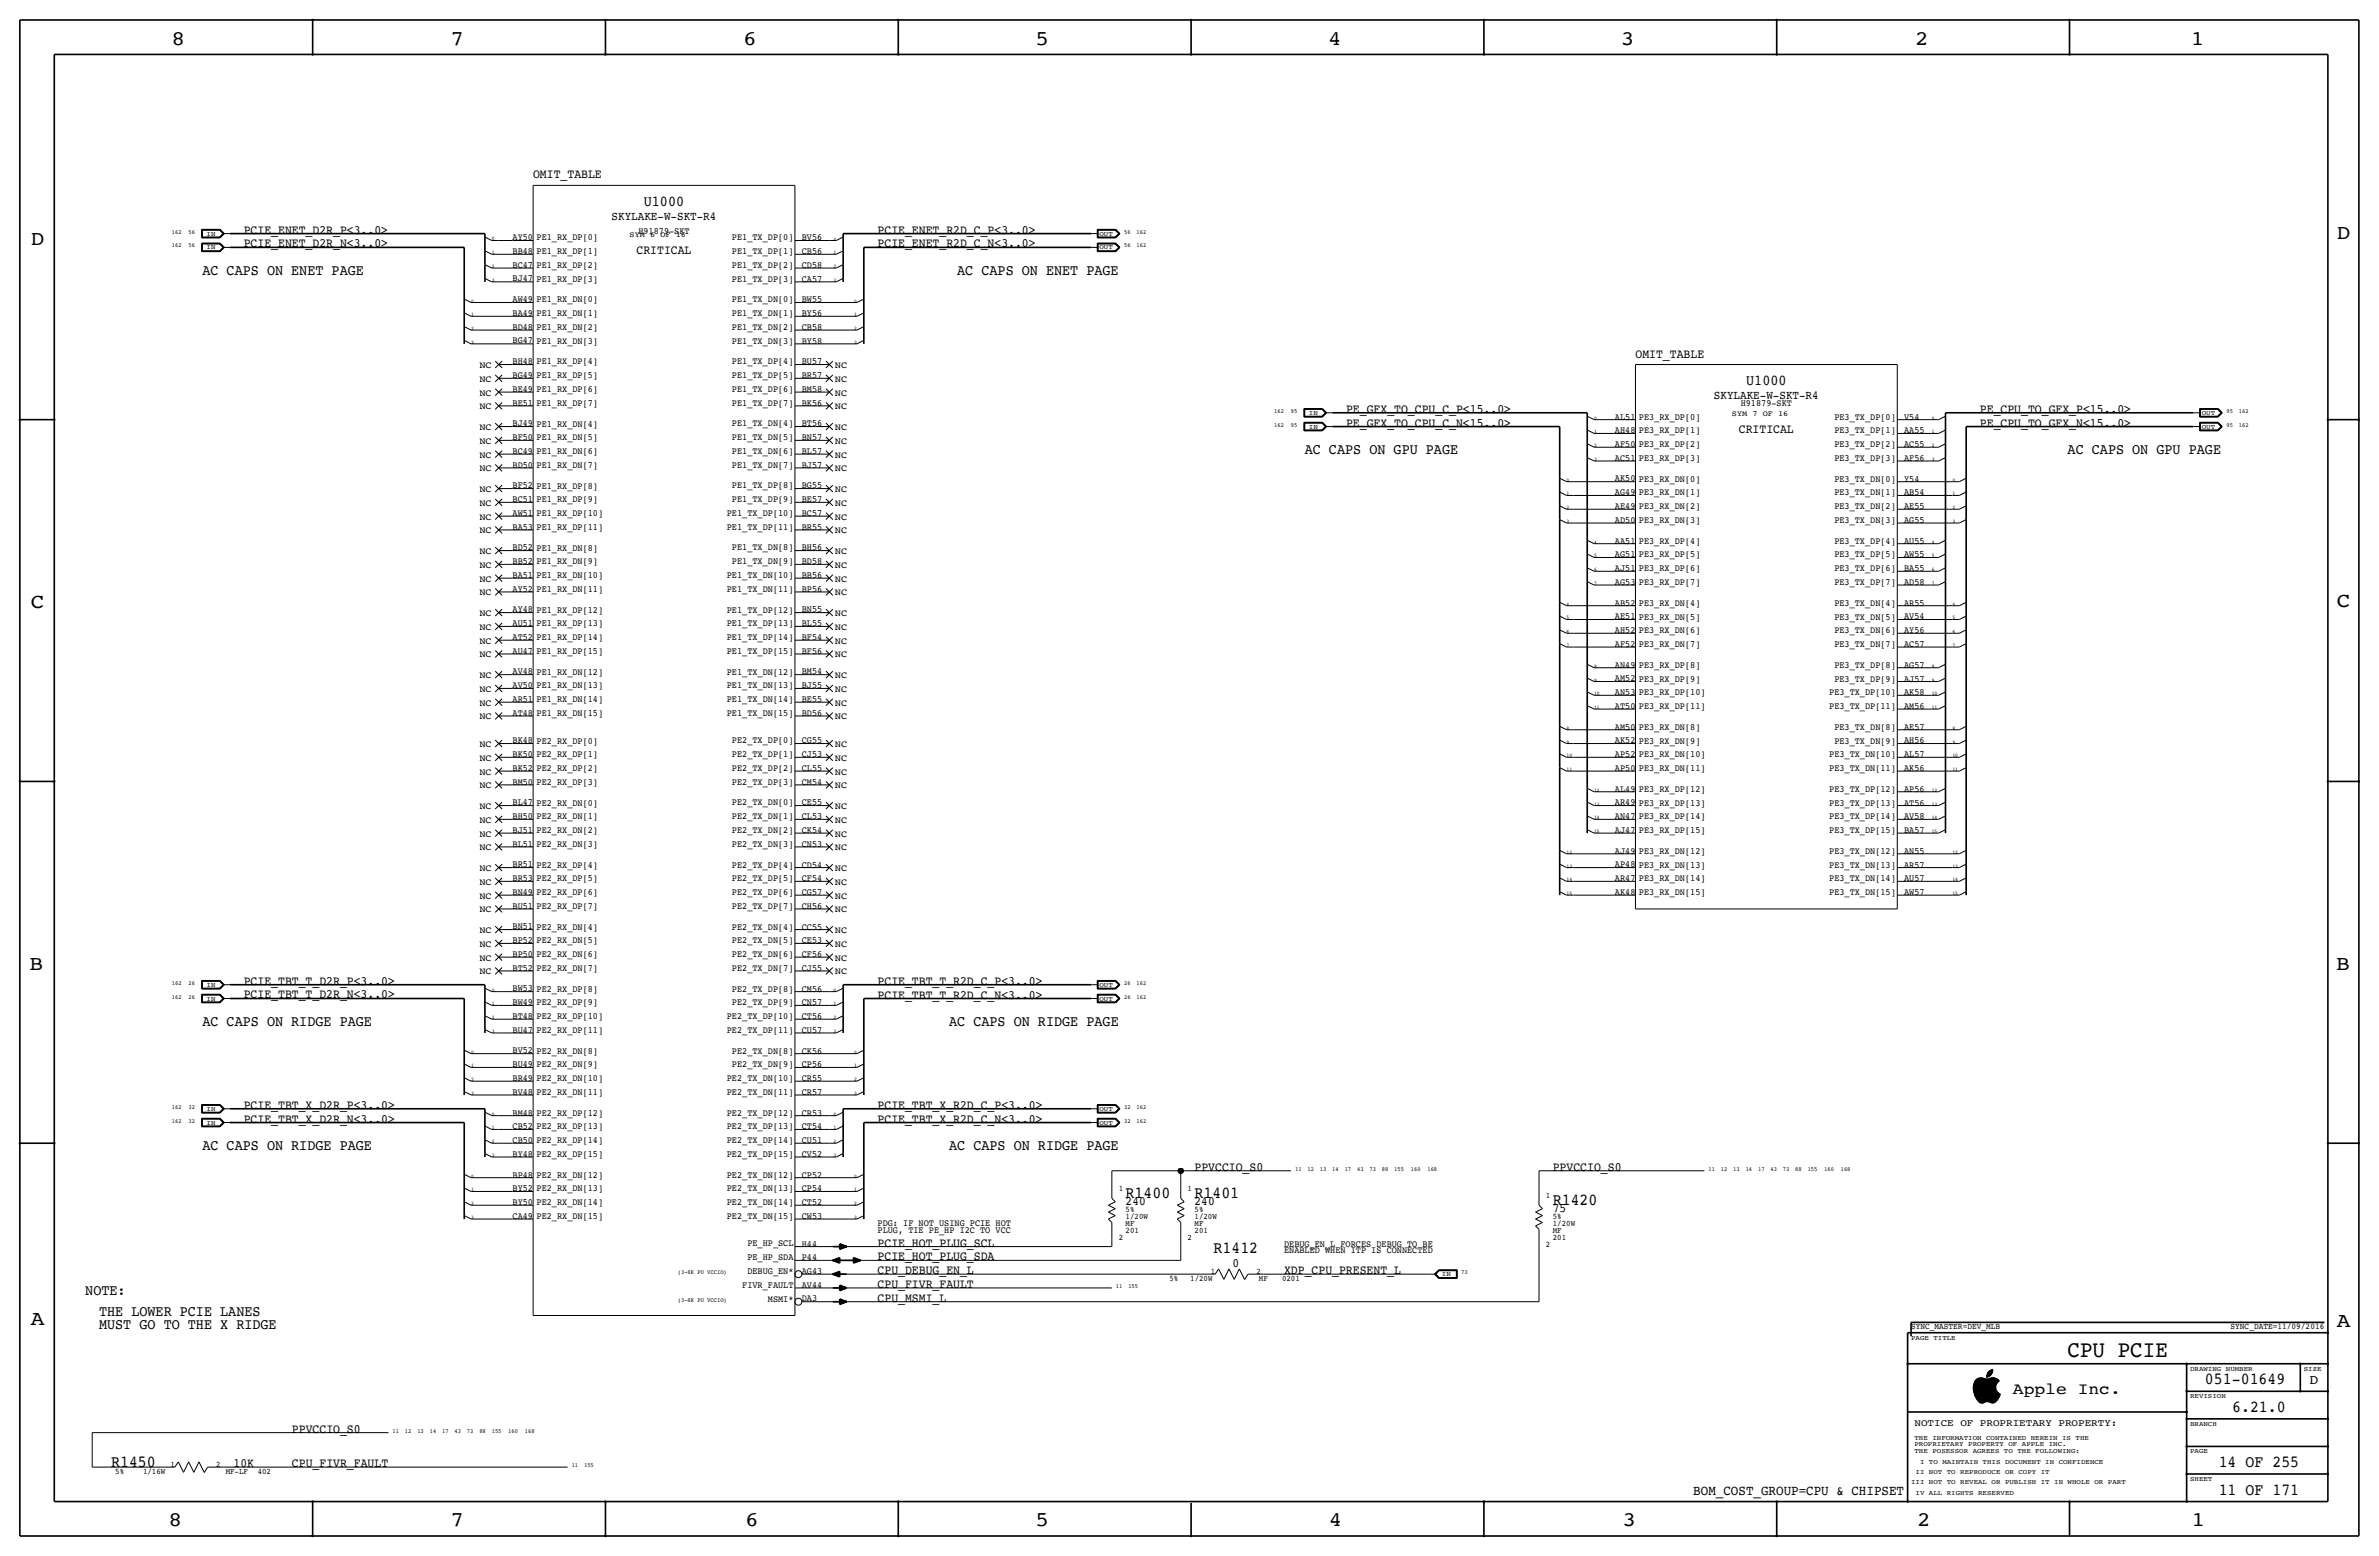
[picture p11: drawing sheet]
<svg xmlns="http://www.w3.org/2000/svg" width="877mm" height="574mm" viewBox="0 0 877 574" stroke-linecap="round" stroke-linejoin="round" font-family="sans-serif">
<defs><g id="words">
<text font-size="8.6" x="762.2" y="500.1">CPU PCIE</text>
<g font-size="7.6">
<text x="63.2" y="16.5">8</text>
<text x="166.1" y="16.5">7</text>
<text x="274" y="16.5">6</text>
<text x="381.7" y="16.5">5</text>
<text x="489.7" y="16.5">4</text>
<text x="597.6" y="16.5">3</text>
<text x="706.1" y="16.5">2</text>
<text x="807.7" y="16.5">1</text>
<text x="861.5" y="88.1">D</text>
<text x="11.4" y="90.4">D</text>
<text x="11.4" y="224.3">C</text>
<text x="861.5" y="223.8">C</text>
<text x="10.8" y="357.6">B</text>
<text x="861.3" y="357.4">B</text>
<text x="11.3" y="488.4">A</text>
<text x="861.5" y="489.2">A</text>
<text x="62.2" y="562.6">8</text>
<text x="166" y="562.6">7</text>
<text x="274.8" y="562.6">6</text>
<text x="381.7" y="562.6">5</text>
<text x="489.9" y="562.6">4</text>
<text x="598.1" y="562.6">3</text>
<text x="706.8" y="562.6">2</text>
<text x="807.9" y="562.6">1</text>
</g>
<g font-size="6.2">
<text x="415" y="441.7">R1400</text>
<text x="440.4" y="441.7">R1401</text>
<text x="572.5" y="444.2">R1420</text>
<text x="447.4" y="462">R1412</text>
<text x="812.9" y="510.3">051-01649</text>
<text x="822.9" y="520.4">6.21.0</text>
<text x="41" y="540.8">R1450</text>
<text x="818" y="540.8">14 OF 255</text>
<text x="818" y="550.9">11 OF 171</text>
</g>
<text font-size="6" x="742.1" y="513.9">Apple Inc.</text>
<g font-size="5.6">
<text x="237.4" y="75.9">U1000</text>
<text x="74.6" y="101.3">AC CAPS ON ENET PAGE</text>
<text x="352.9" y="101.3">AC CAPS ON ENET PAGE</text>
<text x="643.8" y="142">U1000</text>
<text x="481" y="167.4">AC CAPS ON GPU PAGE</text>
<text x="762.3" y="167.4">AC CAPS ON GPU PAGE</text>
<text x="74.6" y="378.2">AC CAPS ON RIDGE PAGE</text>
<text x="349.9" y="378.2">AC CAPS ON RIDGE PAGE</text>
<text x="74.6" y="423.9">AC CAPS ON RIDGE PAGE</text>
<text x="349.9" y="423.9">AC CAPS ON RIDGE PAGE</text>
<text x="31.4" y="477.3">NOTE:</text>
<text x="36.5" y="484.9">THE LOWER PCIE LANES</text>
<text x="36.5" y="490">MUST GO TO THE X RIDGE</text>
</g>
<text font-size="5.2" x="624.3" y="550.9">BOM_COST_GROUP=CPU &amp; CHIPSET</text>
<text font-size="5" x="851.5" y="510.3">D</text>
<g font-size="4.7">
<text x="196.5" y="65.8">OMIT_TABLE</text>
<text x="89.9" y="86.1">PCIE_ENET_D2R_P&lt;3..0&gt;</text>
<text x="323.5" y="86.1">PCIE_ENET_R2D_C_P&lt;3..0&gt;</text>
<text x="89.9" y="91.2">PCIE_ENET_D2R_N&lt;3..0&gt;</text>
<text x="234.7" y="93.7">CRITICAL</text>
<text x="323.5" y="91.2">PCIE_ENET_R2D_C_N&lt;3..0&gt;</text>
<text x="602.9" y="131.8">OMIT_TABLE</text>
<text x="496.3" y="152.1">PE_GFX_TO_CPU_C_P&lt;15..0&gt;</text>
<text x="729.9" y="152.1">PE_CPU_TO_GFX_P&lt;15..0&gt;</text>
<text x="496.3" y="157.2">PE_GFX_TO_CPU_C_N&lt;15..0&gt;</text>
<text x="641.1" y="159.8">CRITICAL</text>
<text x="729.9" y="157.2">PE_CPU_TO_GFX_N&lt;15..0&gt;</text>
<text x="89.9" y="363">PCIE_TBT_T_D2R_P&lt;3..0&gt;</text>
<text x="323.5" y="363">PCIE_TBT_T_R2D_C_P&lt;3..0&gt;</text>
<text x="89.9" y="368">PCIE_TBT_T_D2R_N&lt;3..0&gt;</text>
<text x="323.5" y="368">PCIE_TBT_T_R2D_C_N&lt;3..0&gt;</text>
<text x="89.9" y="408.7">PCIE_TBT_X_D2R_P&lt;3..0&gt;</text>
<text x="89.9" y="413.8">PCIE_TBT_X_D2R_N&lt;3..0&gt;</text>
<text x="323.5" y="408.7">PCIE_TBT_X_R2D_C_P&lt;3..0&gt;</text>
<text x="323.5" y="413.8">PCIE_TBT_X_R2D_C_N&lt;3..0&gt;</text>
<text x="440.4" y="431.5">PPVCCIO_S0</text>
<text x="572.5" y="431.5">PPVCCIO_S0</text>
<text x="415" y="444.2">240</text>
<text x="440.4" y="444.2">240</text>
<text x="572.5" y="446.8">75</text>
<text x="323.5" y="459.5">PCIE_HOT_PLUG_SCL</text>
<text x="323.5" y="464.6">PCIE_HOT_PLUG_SDA</text>
<text x="454.4" y="467.1">0</text>
<text x="323.5" y="469.6">CPU_DEBUG_EN_L</text>
<text x="473.4" y="469.6">XDP_CPU_PRESENT_L</text>
<text x="323.5" y="474.7">CPU_FIVR_FAULT</text>
<text x="323.5" y="479.8">CPU_MSMI_L</text>
<text x="107.6" y="528.1">PPVCCIO_S0</text>
<text x="86.1" y="540.8">10K</text>
<text x="107.6" y="540.8">CPU_FIVR_FAULT</text>
</g>
<g font-size="4.5">
<text x="225.5" y="81">SKYLAKE-W-SKT-R4</text>
<text x="631.9" y="147.1">SKYLAKE-W-SKT-R4</text>
</g>
<text font-size="3.7" x="705.8" y="525.5">NOTICE OF PROPRIETARY PROPERTY:</text>
<g font-size="3.5">
<text x="189" y="88.5">AY50</text>
<text x="197.8" y="88.6">PE1_RX_DP[0]</text>
<text x="235.4" y="86.1">H91879-SKT</text>
<text x="269.9" y="88.6">PE1_TX_DP[0]</text>
<text x="295.6" y="88.5">BV56</text>
<text x="189" y="93.6">BB48</text>
<text x="197.8" y="93.7">PE1_RX_DP[1]</text>
<text x="269.9" y="93.7">PE1_TX_DP[1]</text>
<text x="295.6" y="93.6">CB56</text>
<text x="189" y="98.7">BC47</text>
<text x="197.8" y="98.8">PE1_RX_DP[2]</text>
<text x="269.9" y="98.8">PE1_TX_DP[2]</text>
<text x="295.6" y="98.7">CD58</text>
<text x="189" y="103.8">BJ47</text>
<text x="197.8" y="103.9">PE1_RX_DP[3]</text>
<text x="269.9" y="103.9">PE1_TX_DP[3]</text>
<text x="295.6" y="103.8">CA57</text>
<text x="189" y="111.4">AW49</text>
<text x="197.8" y="111.5">PE1_RX_DN[0]</text>
<text x="269.9" y="111.5">PE1_TX_DN[0]</text>
<text x="295.6" y="111.4">BW55</text>
<text x="189" y="116.4">BA49</text>
<text x="197.8" y="116.6">PE1_RX_DN[1]</text>
<text x="269.9" y="116.6">PE1_TX_DN[1]</text>
<text x="295.6" y="116.5">BY56</text>
<text x="189" y="121.5">BD48</text>
<text x="197.8" y="121.6">PE1_RX_DN[2]</text>
<text x="269.9" y="121.6">PE1_TX_DN[2]</text>
<text x="295.6" y="121.6">CB58</text>
<text x="189" y="126.6">BG47</text>
<text x="197.8" y="126.7">PE1_RX_DN[3]</text>
<text x="269.9" y="126.7">PE1_TX_DN[3]</text>
<text x="295.6" y="126.6">BY58</text>
<text x="176.7" y="135.6">NC</text>
<text x="189" y="134.2">BH48</text>
<text x="197.8" y="134.3">PE1_RX_DP[4]</text>
<text x="269.9" y="134.3">PE1_TX_DP[4]</text>
<text x="295.6" y="134.3">BU57</text>
<text x="307.8" y="135.6">NC</text>
<text x="176.7" y="140.7">NC</text>
<text x="189" y="139.3">BG49</text>
<text x="197.8" y="139.4">PE1_RX_DP[5]</text>
<text x="269.9" y="139.4">PE1_TX_DP[5]</text>
<text x="295.6" y="139.4">BR57</text>
<text x="307.8" y="140.7">NC</text>
<text x="176.7" y="145.8">NC</text>
<text x="189" y="149.5">BE51</text>
<text x="189" y="144.4">BE49</text>
<text x="197.8" y="149.6">PE1_RX_DP[7]</text>
<text x="197.8" y="144.5">PE1_RX_DP[6]</text>
<text x="269.9" y="144.5">PE1_TX_DP[6]</text>
<text x="269.9" y="149.6">PE1_TX_DP[7]</text>
<text x="295.6" y="149.5">BK56</text>
<text x="295.6" y="144.4">BM58</text>
<text x="307.8" y="145.8">NC</text>
<text x="641.8" y="149.6">H91879-SKT</text>
<text x="176.7" y="150.9">NC</text>
<text x="307.8" y="150.9">NC</text>
<text x="595.4" y="154.6">AL51</text>
<text x="604.2" y="154.7">PE3_RX_DP[0]</text>
<text x="676.3" y="154.7">PE3_TX_DP[0]</text>
<text x="702" y="154.7">V54</text>
<text x="176.7" y="158.5">NC</text>
<text x="189" y="157.1">BJ49</text>
<text x="197.8" y="157.2">PE1_RX_DN[4]</text>
<text x="269.9" y="157.2">PE1_TX_DN[4]</text>
<text x="295.6" y="157.1">BT56</text>
<text x="307.8" y="158.5">NC</text>
<text x="595.4" y="159.7">AH48</text>
<text x="604.2" y="159.8">PE3_RX_DP[1]</text>
<text x="676.3" y="159.8">PE3_TX_DP[1]</text>
<text x="702" y="159.7">AA55</text>
<text x="176.7" y="163.6">NC</text>
<text x="189" y="167.2">BC49</text>
<text x="189" y="162.2">BF50</text>
<text x="197.8" y="167.4">PE1_RX_DN[6]</text>
<text x="197.8" y="162.3">PE1_RX_DN[5]</text>
<text x="269.9" y="162.3">PE1_TX_DN[5]</text>
<text x="269.9" y="167.4">PE1_TX_DN[6]</text>
<text x="295.6" y="167.3">BL57</text>
<text x="295.6" y="162.2">BN57</text>
<text x="307.8" y="163.6">NC</text>
<text x="595.4" y="164.8">AF50</text>
<text x="604.2" y="164.8">PE3_RX_DP[2]</text>
<text x="676.3" y="164.8">PE3_TX_DP[2]</text>
<text x="702" y="164.8">AC55</text>
<text x="176.7" y="168.7">NC</text>
<text x="176.7" y="173.7">NC</text>
<text x="189" y="172.3">BD50</text>
<text x="197.8" y="172.4">PE1_RX_DN[7]</text>
<text x="269.9" y="172.4">PE1_TX_DN[7]</text>
<text x="295.6" y="172.4">BJ57</text>
<text x="307.8" y="173.7">NC</text>
<text x="307.8" y="168.7">NC</text>
<text x="595.4" y="169.9">AC51</text>
<text x="604.2" y="169.9">PE3_RX_DP[3]</text>
<text x="676.3" y="169.9">PE3_TX_DP[3]</text>
<text x="702" y="169.9">AF56</text>
<text x="189" y="180">BF52</text>
<text x="295.6" y="180">BG55</text>
<text x="595.4" y="177.5">AK50</text>
<text x="604.2" y="177.5">PE3_RX_DN[0]</text>
<text x="676.3" y="177.5">PE3_TX_DN[0]</text>
<text x="702" y="177.5">Y54</text>
<text x="176.7" y="181.4">NC</text>
<text x="189" y="185">BC51</text>
<text x="197.8" y="185.1">PE1_RX_DP[9]</text>
<text x="197.8" y="180.1">PE1_RX_DP[8]</text>
<text x="269.9" y="180.1">PE1_TX_DP[8]</text>
<text x="269.9" y="185.1">PE1_TX_DP[9]</text>
<text x="295.6" y="185.1">BE57</text>
<text x="307.8" y="181.4">NC</text>
<text x="595.4" y="182.6">AG49</text>
<text x="604.2" y="182.6">PE3_RX_DN[1]</text>
<text x="676.3" y="182.6">PE3_TX_DN[1]</text>
<text x="702" y="182.6">AB54</text>
<text x="176.7" y="186.4">NC</text>
<text x="176.7" y="191.5">NC</text>
<text x="189" y="190.1">AW51</text>
<text x="197.8" y="190.2">PE1_RX_DP[10]</text>
<text x="268" y="190.2">PE1_TX_DP[10]</text>
<text x="295.6" y="190.2">BC57</text>
<text x="307.8" y="191.5">NC</text>
<text x="307.8" y="186.4">NC</text>
<text x="595.4" y="187.6">AE49</text>
<text x="604.2" y="187.7">PE3_RX_DN[2]</text>
<text x="676.3" y="187.7">PE3_TX_DN[2]</text>
<text x="702" y="187.7">AE55</text>
<text x="176.7" y="196.6">NC</text>
<text x="189" y="195.2">BA53</text>
<text x="197.8" y="195.3">PE1_RX_DP[11]</text>
<text x="268" y="195.3">PE1_TX_DP[11]</text>
<text x="295.6" y="195.2">BR55</text>
<text x="307.8" y="196.6">NC</text>
<text x="595.4" y="192.7">AD50</text>
<text x="604.2" y="192.8">PE3_RX_DN[3]</text>
<text x="676.3" y="192.8">PE3_TX_DN[3]</text>
<text x="702" y="192.8">AG55</text>
<text x="189" y="202.8">BD52</text>
<text x="197.8" y="202.9">PE1_RX_DN[8]</text>
<text x="269.9" y="202.9">PE1_TX_DN[8]</text>
<text x="295.6" y="202.8">BH56</text>
<text x="595.4" y="200.4">AA51</text>
<text x="604.2" y="200.4">PE3_RX_DP[4]</text>
<text x="676.3" y="200.4">PE3_TX_DP[4]</text>
<text x="702" y="200.4">AU55</text>
<text x="176.7" y="204.2">NC</text>
<text x="176.7" y="209.3">NC</text>
<text x="189" y="207.9">BB52</text>
<text x="197.8" y="208">PE1_RX_DN[9]</text>
<text x="269.9" y="208">PE1_TX_DN[9]</text>
<text x="295.6" y="207.9">BD58</text>
<text x="307.8" y="209.3">NC</text>
<text x="307.8" y="204.2">NC</text>
<text x="595.4" y="205.4">AG51</text>
<text x="604.2" y="205.5">PE3_RX_DP[5]</text>
<text x="676.3" y="205.5">PE3_TX_DP[5]</text>
<text x="702" y="205.5">AW55</text>
<text x="176.7" y="214.4">NC</text>
<text x="189" y="213">BA51</text>
<text x="197.8" y="213.1">PE1_RX_DN[10]</text>
<text x="268" y="213.1">PE1_TX_DN[10]</text>
<text x="295.6" y="213">BB56</text>
<text x="307.8" y="214.4">NC</text>
<text x="595.4" y="215.6">AG53</text>
<text x="595.4" y="210.5">AJ51</text>
<text x="604.2" y="210.6">PE3_RX_DP[6]</text>
<text x="604.2" y="215.7">PE3_RX_DP[7]</text>
<text x="676.3" y="215.6">PE3_TX_DP[7]</text>
<text x="676.3" y="210.6">PE3_TX_DP[6]</text>
<text x="702" y="215.6">AD58</text>
<text x="702" y="210.6">BA55</text>
<text x="176.7" y="219.5">NC</text>
<text x="189" y="218">AY52</text>
<text x="197.8" y="218.2">PE1_RX_DN[11]</text>
<text x="268" y="218.2">PE1_TX_DN[11]</text>
<text x="295.6" y="218.1">BP56</text>
<text x="307.8" y="219.5">NC</text>
<text x="176.7" y="227.1">NC</text>
<text x="189" y="225.7">AY48</text>
<text x="197.8" y="225.8">PE1_RX_DP[12]</text>
<text x="268" y="225.8">PE1_TX_DP[12]</text>
<text x="295.6" y="225.7">BN55</text>
<text x="307.8" y="227.1">NC</text>
<text x="595.4" y="223.2">AB52</text>
<text x="604.2" y="223.3">PE3_RX_DN[4]</text>
<text x="676.3" y="223.3">PE3_TX_DN[4]</text>
<text x="702" y="223.2">AR55</text>
<text x="176.7" y="232.2">NC</text>
<text x="189" y="230.8">AU51</text>
<text x="197.8" y="230.9">PE1_RX_DP[13]</text>
<text x="268" y="230.9">PE1_TX_DP[13]</text>
<text x="295.6" y="230.8">BL55</text>
<text x="307.8" y="232.2">NC</text>
<text x="595.4" y="233.4">AH52</text>
<text x="595.4" y="228.3">AE51</text>
<text x="604.2" y="228.4">PE3_RX_DN[5]</text>
<text x="604.2" y="233.4">PE3_RX_DN[6]</text>
<text x="676.3" y="233.4">PE3_TX_DN[6]</text>
<text x="676.3" y="228.3">PE3_TX_DN[5]</text>
<text x="702" y="233.4">AY56</text>
<text x="702" y="228.3">AV54</text>
<text x="176.7" y="237.2">NC</text>
<text x="189" y="235.8">AT52</text>
<text x="197.8" y="236">PE1_RX_DP[14]</text>
<text x="268" y="235.9">PE1_TX_DP[14]</text>
<text x="295.6" y="235.9">BF54</text>
<text x="307.8" y="237.2">NC</text>
<text x="595.4" y="238.4">AF52</text>
<text x="604.2" y="238.5">PE3_RX_DN[7]</text>
<text x="676.3" y="238.5">PE3_TX_DN[7]</text>
<text x="702" y="238.5">AC57</text>
<text x="176.7" y="242.3">NC</text>
<text x="189" y="240.9">AU47</text>
<text x="197.8" y="241">PE1_RX_DP[15]</text>
<text x="268" y="241">PE1_TX_DP[15]</text>
<text x="295.6" y="241">BF56</text>
<text x="307.8" y="242.3">NC</text>
<text x="176.7" y="249.9">NC</text>
<text x="189" y="248.5">AV48</text>
<text x="197.8" y="248.7">PE1_RX_DN[12]</text>
<text x="268" y="248.6">PE1_TX_DN[12]</text>
<text x="295.6" y="248.6">BM54</text>
<text x="307.8" y="249.9">NC</text>
<text x="595.4" y="251.2">AM52</text>
<text x="595.4" y="246.1">AN49</text>
<text x="604.2" y="246.1">PE3_RX_DP[8]</text>
<text x="604.2" y="251.2">PE3_RX_DP[9]</text>
<text x="676.3" y="251.2">PE3_TX_DP[9]</text>
<text x="676.3" y="246.1">PE3_TX_DP[8]</text>
<text x="702" y="251.2">AJ57</text>
<text x="702" y="246.1">AG57</text>
<text x="176.7" y="255">NC</text>
<text x="189" y="253.6">AV50</text>
<text x="197.8" y="253.7">PE1_RX_DN[13]</text>
<text x="268" y="253.7">PE1_TX_DN[13]</text>
<text x="295.6" y="253.6">BJ55</text>
<text x="307.8" y="255">NC</text>
<text x="595.4" y="256.2">AN53</text>
<text x="604.2" y="256.3">PE3_RX_DP[10]</text>
<text x="674.4" y="256.3">PE3_TX_DP[10]</text>
<text x="702" y="256.3">AK58</text>
<text x="176.7" y="260.1">NC</text>
<text x="189" y="263.8">AT48</text>
<text x="189" y="258.7">AR51</text>
<text x="197.8" y="258.8">PE1_RX_DN[14]</text>
<text x="197.8" y="263.9">PE1_RX_DN[15]</text>
<text x="268" y="258.8">PE1_TX_DN[14]</text>
<text x="268" y="263.9">PE1_TX_DN[15]</text>
<text x="295.6" y="263.8">BD56</text>
<text x="295.6" y="258.7">BE55</text>
<text x="307.8" y="260.1">NC</text>
<text x="595.4" y="261.3">AT50</text>
<text x="604.2" y="261.4">PE3_RX_DP[11]</text>
<text x="674.4" y="261.4">PE3_TX_DP[11]</text>
<text x="702" y="261.4">AM56</text>
<text x="176.7" y="265.2">NC</text>
<text x="307.8" y="265.2">NC</text>
<text x="595.4" y="268.9">AM50</text>
<text x="604.2" y="269">PE3_RX_DN[8]</text>
<text x="676.3" y="269">PE3_TX_DN[8]</text>
<text x="702" y="269">AE57</text>
<text x="176.7" y="275.3">NC</text>
<text x="189" y="274">BK48</text>
<text x="197.8" y="274.1">PE2_RX_DP[0]</text>
<text x="269.9" y="274">PE2_TX_DP[0]</text>
<text x="295.6" y="274">CG55</text>
<text x="307.8" y="275.3">NC</text>
<text x="595.4" y="274">AK52</text>
<text x="604.2" y="274.1">PE3_RX_DN[9]</text>
<text x="676.3" y="274.1">PE3_TX_DN[9]</text>
<text x="702" y="274">AH56</text>
<text x="176.7" y="280.4">NC</text>
<text x="189" y="279.1">BK50</text>
<text x="197.8" y="279.1">PE2_RX_DP[1]</text>
<text x="269.9" y="279.1">PE2_TX_DP[1]</text>
<text x="295.6" y="279.1">CJ53</text>
<text x="307.8" y="280.4">NC</text>
<text x="595.4" y="279.1">AP52</text>
<text x="604.2" y="279.2">PE3_RX_DN[10]</text>
<text x="674.4" y="279.2">PE3_TX_DN[10]</text>
<text x="702" y="279.1">AL57</text>
<text x="176.7" y="285.5">NC</text>
<text x="189" y="284.2">BK52</text>
<text x="197.8" y="284.2">PE2_RX_DP[2]</text>
<text x="269.9" y="284.2">PE2_TX_DP[2]</text>
<text x="295.6" y="284.2">CL55</text>
<text x="307.8" y="285.5">NC</text>
<text x="595.4" y="284.2">AP50</text>
<text x="604.2" y="284.2">PE3_RX_DN[11]</text>
<text x="674.4" y="284.2">PE3_TX_DN[11]</text>
<text x="702" y="284.2">AK56</text>
<text x="176.7" y="290.6">NC</text>
<text x="189" y="289.3">BM50</text>
<text x="197.8" y="289.3">PE2_RX_DP[3]</text>
<text x="269.9" y="289.3">PE2_TX_DP[3]</text>
<text x="295.6" y="289.3">CM54</text>
<text x="307.8" y="290.6">NC</text>
<text x="595.4" y="291.8">AL49</text>
<text x="604.2" y="291.9">PE3_RX_DP[12]</text>
<text x="674.4" y="291.8">PE3_TX_DP[12]</text>
<text x="702" y="291.8">AP56</text>
<text x="176.7" y="298.2">NC</text>
<text x="189" y="296.8">BL47</text>
<text x="197.8" y="296.9">PE2_RX_DN[0]</text>
<text x="269.9" y="296.9">PE2_TX_DN[0]</text>
<text x="295.6" y="296.9">CE55</text>
<text x="307.8" y="298.2">NC</text>
<text x="595.4" y="296.9">AR49</text>
<text x="604.2" y="296.9">PE3_RX_DP[13]</text>
<text x="674.4" y="296.9">PE3_TX_DP[13]</text>
<text x="702" y="296.9">AT56</text>
<text x="176.7" y="303.3">NC</text>
<text x="189" y="301.9">BH50</text>
<text x="197.8" y="302">PE2_RX_DN[1]</text>
<text x="269.9" y="302">PE2_TX_DN[1]</text>
<text x="295.6" y="302">CL53</text>
<text x="307.8" y="303.3">NC</text>
<text x="595.4" y="302">AN47</text>
<text x="604.2" y="302">PE3_RX_DP[14]</text>
<text x="674.4" y="302">PE3_TX_DP[14]</text>
<text x="702" y="302">AV58</text>
<text x="176.7" y="308.4">NC</text>
<text x="189" y="307">BJ51</text>
<text x="197.8" y="307.1">PE2_RX_DN[2]</text>
<text x="269.9" y="307.1">PE2_TX_DN[2]</text>
<text x="295.6" y="307.1">CK54</text>
<text x="307.8" y="308.4">NC</text>
<text x="595.4" y="307">AJ47</text>
<text x="604.2" y="307.1">PE3_RX_DP[15]</text>
<text x="674.4" y="307.1">PE3_TX_DP[15]</text>
<text x="702" y="307.1">BA57</text>
<text x="176.7" y="313.4">NC</text>
<text x="189" y="312.1">BL51</text>
<text x="197.8" y="312.2">PE2_RX_DN[3]</text>
<text x="269.9" y="312.1">PE2_TX_DN[3]</text>
<text x="295.6" y="312.1">CN53</text>
<text x="307.8" y="313.4">NC</text>
<text x="595.4" y="314.6">AJ49</text>
<text x="604.2" y="314.7">PE3_RX_DN[12]</text>
<text x="674.4" y="314.7">PE3_TX_DN[12]</text>
<text x="702" y="314.7">AN55</text>
<text x="176.7" y="321.1">NC</text>
<text x="189" y="319.7">BR51</text>
<text x="197.8" y="319.8">PE2_RX_DP[4]</text>
<text x="269.9" y="319.8">PE2_TX_DP[4]</text>
<text x="295.6" y="319.8">CD54</text>
<text x="307.8" y="321.1">NC</text>
<text x="595.4" y="319.7">AP48</text>
<text x="604.2" y="319.8">PE3_RX_DN[13]</text>
<text x="674.4" y="319.8">PE3_TX_DN[13]</text>
<text x="702" y="319.8">AR57</text>
<text x="176.7" y="326.1">NC</text>
<text x="189" y="329.9">BN49</text>
<text x="189" y="324.8">BR53</text>
<text x="197.8" y="329.9">PE2_RX_DP[6]</text>
<text x="197.8" y="324.9">PE2_RX_DP[5]</text>
<text x="269.9" y="324.8">PE2_TX_DP[5]</text>
<text x="269.9" y="329.9">PE2_TX_DP[6]</text>
<text x="295.6" y="329.9">CG57</text>
<text x="295.6" y="324.9">CF54</text>
<text x="307.8" y="326.1">NC</text>
<text x="595.4" y="329.9">AK48</text>
<text x="595.4" y="324.8">AR47</text>
<text x="604.2" y="324.9">PE3_RX_DN[14]</text>
<text x="604.2" y="330">PE3_RX_DN[15]</text>
<text x="674.4" y="329.9">PE3_TX_DN[15]</text>
<text x="674.4" y="324.9">PE3_TX_DN[14]</text>
<text x="702" y="329.9">AW57</text>
<text x="702" y="324.8">AU57</text>
<text x="176.7" y="331.2">NC</text>
<text x="189" y="335">BU51</text>
<text x="197.8" y="335">PE2_RX_DP[7]</text>
<text x="269.9" y="335">PE2_TX_DP[7]</text>
<text x="295.6" y="335">CH56</text>
<text x="307.8" y="331.2">NC</text>
<text x="176.7" y="336.3">NC</text>
<text x="307.8" y="336.3">NC</text>
<text x="176.7" y="343.9">NC</text>
<text x="189" y="347.7">BP52</text>
<text x="189" y="342.6">BN51</text>
<text x="197.8" y="347.7">PE2_RX_DN[5]</text>
<text x="197.8" y="342.6">PE2_RX_DN[4]</text>
<text x="269.9" y="342.6">PE2_TX_DN[4]</text>
<text x="269.9" y="347.7">PE2_TX_DN[5]</text>
<text x="295.6" y="347.7">CE53</text>
<text x="295.6" y="342.6">CC55</text>
<text x="307.8" y="343.9">NC</text>
<text x="176.7" y="349">NC</text>
<text x="189" y="352.7">BP50</text>
<text x="197.8" y="352.8">PE2_RX_DN[6]</text>
<text x="269.9" y="352.8">PE2_TX_DN[6]</text>
<text x="295.6" y="352.8">CF56</text>
<text x="307.8" y="349">NC</text>
<text x="176.7" y="359.2">NC</text>
<text x="176.7" y="354.1">NC</text>
<text x="189" y="357.8">BT52</text>
<text x="197.8" y="357.9">PE2_RX_DN[7]</text>
<text x="269.9" y="357.9">PE2_TX_DN[7]</text>
<text x="295.6" y="357.9">CJ55</text>
<text x="307.8" y="359.2">NC</text>
<text x="307.8" y="354.1">NC</text>
<text x="189" y="365.5">BW53</text>
<text x="197.8" y="365.5">PE2_RX_DP[8]</text>
<text x="269.9" y="365.5">PE2_TX_DP[8]</text>
<text x="295.6" y="365.5">CM56</text>
<text x="189" y="370.5">BW49</text>
<text x="197.8" y="370.6">PE2_RX_DP[9]</text>
<text x="269.9" y="370.6">PE2_TX_DP[9]</text>
<text x="295.6" y="370.6">CN57</text>
<text x="189" y="375.6">BT48</text>
<text x="197.8" y="375.7">PE2_RX_DP[10]</text>
<text x="268" y="375.6">PE2_TX_DP[10]</text>
<text x="295.6" y="375.7">CT56</text>
<text x="189" y="380.7">BU47</text>
<text x="197.8" y="380.7">PE2_RX_DP[11]</text>
<text x="268" y="380.7">PE2_TX_DP[11]</text>
<text x="295.6" y="380.7">CU57</text>
<text x="189" y="388.3">BV52</text>
<text x="197.8" y="388.4">PE2_RX_DN[8]</text>
<text x="269.9" y="388.3">PE2_TX_DN[8]</text>
<text x="295.6" y="388.3">CK56</text>
<text x="189" y="393.4">BU49</text>
<text x="197.8" y="393.4">PE2_RX_DN[9]</text>
<text x="269.9" y="393.4">PE2_TX_DN[9]</text>
<text x="295.6" y="393.4">CP56</text>
<text x="189" y="398.5">BR49</text>
<text x="197.8" y="398.5">PE2_RX_DN[10]</text>
<text x="268" y="398.5">PE2_TX_DN[10]</text>
<text x="295.6" y="398.5">CR55</text>
<text x="189" y="403.5">BV48</text>
<text x="197.8" y="403.6">PE2_RX_DN[11]</text>
<text x="268" y="403.6">PE2_TX_DN[11]</text>
<text x="295.6" y="403.6">CR57</text>
<text x="189" y="411.2">BM48</text>
<text x="197.8" y="411.2">PE2_RX_DP[12]</text>
<text x="268" y="411.2">PE2_TX_DP[12]</text>
<text x="295.6" y="411.2">CR53</text>
<text x="189" y="416.3">CB52</text>
<text x="197.8" y="416.3">PE2_RX_DP[13]</text>
<text x="268" y="416.3">PE2_TX_DP[13]</text>
<text x="295.6" y="416.3">CT54</text>
<text x="189" y="421.3">CB50</text>
<text x="197.8" y="421.3">PE2_RX_DP[14]</text>
<text x="268" y="421.3">PE2_TX_DP[14]</text>
<text x="295.6" y="421.4">CU51</text>
<text x="189" y="426.4">BY48</text>
<text x="197.8" y="426.4">PE2_RX_DP[15]</text>
<text x="268" y="426.4">PE2_TX_DP[15]</text>
<text x="295.6" y="426.5">CV52</text>
<text x="189" y="434">BP48</text>
<text x="197.8" y="434.1">PE2_RX_DN[12]</text>
<text x="268" y="434">PE2_TX_DN[12]</text>
<text x="295.6" y="434.1">CP52</text>
<text x="189" y="439.1">BY52</text>
<text x="197.8" y="439.2">PE2_RX_DN[13]</text>
<text x="268" y="439.1">PE2_TX_DN[13]</text>
<text x="295.6" y="439.1">CP54</text>
<text x="189" y="449.3">CA49</text>
<text x="189" y="444.2">BY50</text>
<text x="197.8" y="444.2">PE2_RX_DN[14]</text>
<text x="197.8" y="449.3">PE2_RX_DN[15]</text>
<text x="268" y="449.3">PE2_TX_DN[15]</text>
<text x="268" y="444.2">PE2_TX_DN[14]</text>
<text x="295.6" y="449.3">CW53</text>
<text x="295.6" y="444.2">CT52</text>
<text x="323.5" y="451.9">PDG: IF NOT USING PCIE HOT</text>
<text x="323.5" y="454.4">PLUG, TIE PE_HP I2C TO VCC</text>
<text x="275.5" y="459.4">PE_HP_SCL</text>
<text x="295.6" y="459.5">H44</text>
<text x="473.4" y="459.5">DEBUG_EN_L FORCES DEBUG TO BE</text>
<text x="275.5" y="464.5">PE_HP_SDA</text>
<text x="295.6" y="464.6">P44</text>
<text x="473.4" y="462">ENABLED WHEN ITP IS CONNECTED</text>
<text x="275.5" y="469.6">DEBUG_EN*</text>
<text x="295.6" y="469.5">AG43</text>
<text x="273.6" y="474.7">FIVR_FAULT</text>
<text x="283.1" y="479.8">MSMI*</text>
<text x="295.6" y="479.7">DA3</text>
<text x="295.6" y="474.6">AV44</text>
</g>
<g font-size="3.2">
<text x="704.5" y="490">SYNC_MASTER=DEV_MLB</text>
<text x="822.3" y="490">SYNC_DATE=11/09/2016</text>
</g>
<g font-size="3.1">
<text x="412.4" y="439.2">1</text>
<text x="437.8" y="439.2">1</text>
<text x="569.9" y="441.7">1</text>
<text x="415" y="446.8">5%</text>
<text x="415" y="449.3">1/20W</text>
<text x="440.4" y="446.8">5%</text>
<text x="440.4" y="449.3">1/20W</text>
<text x="572.5" y="449.3">5%</text>
<text x="415" y="454.4">201</text>
<text x="415" y="451.9">MF</text>
<text x="440.4" y="451.9">MF</text>
<text x="440.4" y="454.4">201</text>
<text x="572.5" y="451.9">1/20W</text>
<text x="572.5" y="454.4">MF</text>
<text x="412.4" y="456.9">2</text>
<text x="437.8" y="456.9">2</text>
<text x="569.9" y="459.5">2</text>
<text x="572.5" y="456.9">201</text>
<text x="431.1" y="472.2">5%</text>
<text x="438.8" y="472.2">1/20W</text>
<text x="446.4" y="469.6">1</text>
<text x="463.2" y="469.6">2</text>
<text x="464.1" y="472.2">MF</text>
<text x="472.6" y="472.2">0201</text>
<text x="42.5" y="543.3">5%</text>
<text x="52.7" y="543.3">1/16W</text>
<text x="62.8" y="540.8">1</text>
<text x="79.7" y="540.8">2</text>
<text x="83.2" y="543.3">MF-LF</text>
<text x="95" y="543.3">402</text>
</g>
<g font-size="2.9">
<text x="232.1" y="87.4">SYM 6 OF 16</text>
<text x="638.5" y="153.4">SYM 7 OF 16</text>
</g>
<g font-size="2.5">
<text x="76.1" y="86.9">IN</text>
<text x="405.3" y="86.9">OUT</text>
<text x="76.1" y="91.9">IN</text>
<text x="405.3" y="91.9">OUT</text>
<text x="482.5" y="152.9">IN</text>
<text x="811.7" y="152.9">OUT</text>
<text x="482.5" y="158">IN</text>
<text x="811.7" y="158">OUT</text>
<text x="76.1" y="363.7">IN</text>
<text x="405.3" y="363.7">OUT</text>
<text x="76.1" y="368.8">IN</text>
<text x="405.3" y="368.8">OUT</text>
<text x="76.1" y="409.4">IN</text>
<text x="405.3" y="409.4">OUT</text>
<text x="76.1" y="414.5">IN</text>
<text x="405.3" y="414.5">OUT</text>
<text x="531.6" y="470.4">IN</text>
<text x="704.5" y="493.8">PAGE TITLE</text>
<text x="807.4" y="505.2">DRAWING NUMBER</text>
<text x="849.3" y="505.2">SIZE</text>
<text x="807.4" y="515.4">REVISION</text>
<text x="807.4" y="525.5">BRANCH</text>
<text x="705.8" y="533.1">PROPRIETARY PROPERTY OF APPLE INC.</text>
<text x="705.8" y="530.6">THE INFORMATION CONTAINED HEREIN IS THE</text>
<text x="705.8" y="535.7">THE POSESSOR AGREES TO THE FOLLOWING:</text>
<text x="707.8" y="539.5">I TO MAINTAIN THIS DOCUMENT IN CONFIDENCE</text>
<text x="807.4" y="535.7">PAGE</text>
<text x="706.2" y="543.3">II NOT TO REPRODUCE OR COPY IT</text>
<text x="807.4" y="545.8">SHEET</text>
<text x="704.5" y="547.1">III NOT TO REVEAL OR PUBLISH IT IN WHOLE OR PART</text>
<text x="706.2" y="550.9">IV ALL RIGHTS RESERVED</text>
</g>
<g font-size="2.3">
<text x="63.4" y="86.1">162</text>
<text x="69.5" y="86.1">56</text>
<text x="414.4" y="86.1">56</text>
<text x="419" y="86.1">162</text>
<text x="63.4" y="91.2">162</text>
<text x="69.5" y="91.2">56</text>
<text x="414.4" y="91.2">56</text>
<text x="419" y="91.2">162</text>
<text x="469.8" y="152.1">162</text>
<text x="475.9" y="152.1">95</text>
<text x="820.8" y="152.1">95</text>
<text x="825.4" y="152.1">162</text>
<text x="469.8" y="157.2">162</text>
<text x="475.9" y="157.2">95</text>
<text x="820.8" y="157.2">95</text>
<text x="825.4" y="157.2">162</text>
<text x="63.4" y="363">162</text>
<text x="69.5" y="363">26</text>
<text x="414.4" y="363">26</text>
<text x="419" y="363">162</text>
<text x="63.4" y="368">162</text>
<text x="69.5" y="368">26</text>
<text x="414.4" y="368">26</text>
<text x="419" y="368">162</text>
<text x="63.4" y="413.8">162</text>
<text x="63.4" y="408.7">162</text>
<text x="69.5" y="413.8">32</text>
<text x="69.5" y="408.7">32</text>
<text x="414.4" y="413.8">32</text>
<text x="414.4" y="408.7">32</text>
<text x="419" y="413.8">162</text>
<text x="419" y="408.7">162</text>
<text x="477.5" y="431.5">11</text>
<text x="482" y="431.5">12</text>
<text x="486.6" y="431.5">13</text>
<text x="491.2" y="431.5">14</text>
<text x="495.8" y="431.5">17</text>
<text x="500.3" y="431.5">43</text>
<text x="504.9" y="431.5">73</text>
<text x="509.5" y="431.5">88</text>
<text x="514" y="431.5">155</text>
<text x="520.1" y="431.5">160</text>
<text x="526.2" y="431.5">168</text>
<text x="629.9" y="431.5">11</text>
<text x="634.4" y="431.5">12</text>
<text x="639" y="431.5">13</text>
<text x="643.6" y="431.5">14</text>
<text x="648.2" y="431.5">17</text>
<text x="652.7" y="431.5">43</text>
<text x="657.3" y="431.5">73</text>
<text x="661.9" y="431.5">88</text>
<text x="666.4" y="431.5">155</text>
<text x="672.5" y="431.5">160</text>
<text x="678.6" y="431.5">168</text>
<text x="249.9" y="469.6">(3-8K PU VCCIO)</text>
<text x="538.7" y="469.6">73</text>
<text x="249.9" y="479.8">(3-8K PU VCCIO)</text>
<text x="411.4" y="474.7">11</text>
<text x="416" y="474.7">155</text>
<text x="144.7" y="528.1">11</text>
<text x="149.3" y="528.1">12</text>
<text x="153.9" y="528.1">13</text>
<text x="158.4" y="528.1">14</text>
<text x="163" y="528.1">17</text>
<text x="167.6" y="528.1">43</text>
<text x="172.2" y="528.1">73</text>
<text x="176.7" y="528.1">88</text>
<text x="181.3" y="528.1">155</text>
<text x="187.4" y="528.1">160</text>
<text x="193.5" y="528.1">168</text>
<text x="210.8" y="540.8">11</text>
<text x="215.3" y="540.8">155</text>
</g>
<g font-size="2">
<text x="181.3" y="88.6">0</text>
<text x="307.3" y="88.6">0</text>
<text x="181.3" y="93.7">1</text>
<text x="307.3" y="93.7">1</text>
<text x="181.3" y="98.8">2</text>
<text x="307.3" y="98.8">2</text>
<text x="181.3" y="103.9">3</text>
<text x="307.3" y="103.9">3</text>
<text x="173.7" y="111.5">0</text>
<text x="314.9" y="111.5">0</text>
<text x="173.7" y="116.6">1</text>
<text x="314.9" y="116.6">1</text>
<text x="173.7" y="121.7">2</text>
<text x="314.9" y="121.7">2</text>
<text x="173.7" y="126.7">3</text>
<text x="314.9" y="126.7">3</text>
<text x="587.7" y="154.7">0</text>
<text x="712.2" y="154.7">0</text>
<text x="587.7" y="159.8">1</text>
<text x="712.2" y="159.8">1</text>
<text x="587.7" y="164.8">2</text>
<text x="712.2" y="164.8">2</text>
<text x="587.7" y="169.9">3</text>
<text x="712.2" y="169.9">3</text>
<text x="577.5" y="177.5">0</text>
<text x="719.8" y="177.5">0</text>
<text x="577.5" y="182.6">1</text>
<text x="719.8" y="182.6">1</text>
<text x="577.5" y="187.7">2</text>
<text x="719.8" y="187.7">2</text>
<text x="577.5" y="192.8">3</text>
<text x="719.8" y="192.8">3</text>
<text x="587.7" y="200.4">4</text>
<text x="712.2" y="200.4">4</text>
<text x="587.7" y="205.5">5</text>
<text x="712.2" y="205.5">5</text>
<text x="587.7" y="215.6">7</text>
<text x="587.7" y="210.6">6</text>
<text x="712.2" y="215.6">7</text>
<text x="712.2" y="210.6">6</text>
<text x="577.5" y="223.3">4</text>
<text x="719.8" y="223.3">4</text>
<text x="577.5" y="233.4">6</text>
<text x="577.5" y="228.3">5</text>
<text x="719.8" y="228.3">5</text>
<text x="719.8" y="233.4">6</text>
<text x="577.5" y="238.5">7</text>
<text x="719.8" y="238.5">7</text>
<text x="587.7" y="251.2">9</text>
<text x="587.7" y="246.1">8</text>
<text x="712.2" y="251.2">9</text>
<text x="712.2" y="246.1">8</text>
<text x="587.7" y="256.3">10</text>
<text x="712.2" y="256.3">10</text>
<text x="587.7" y="261.4">11</text>
<text x="712.2" y="261.4">11</text>
<text x="577.5" y="269">8</text>
<text x="719.8" y="269">8</text>
<text x="577.5" y="274.1">9</text>
<text x="719.8" y="274.1">9</text>
<text x="577.5" y="279.1">10</text>
<text x="719.8" y="279.1">10</text>
<text x="577.5" y="284.2">11</text>
<text x="719.8" y="284.2">11</text>
<text x="587.7" y="291.8">12</text>
<text x="712.2" y="291.8">12</text>
<text x="587.7" y="296.9">13</text>
<text x="712.2" y="296.9">13</text>
<text x="587.7" y="302">14</text>
<text x="712.2" y="302">14</text>
<text x="587.7" y="307.1">15</text>
<text x="712.2" y="307.1">15</text>
<text x="577.5" y="314.7">12</text>
<text x="719.8" y="314.7">12</text>
<text x="577.5" y="319.8">13</text>
<text x="719.8" y="319.8">13</text>
<text x="577.5" y="329.9">15</text>
<text x="577.5" y="324.9">14</text>
<text x="719.8" y="329.9">15</text>
<text x="719.8" y="324.9">14</text>
<text x="181.3" y="365.5">0</text>
<text x="307.3" y="365.5">0</text>
<text x="181.3" y="370.6">1</text>
<text x="307.3" y="370.6">1</text>
<text x="181.3" y="375.7">2</text>
<text x="307.3" y="375.7">2</text>
<text x="181.3" y="380.7">3</text>
<text x="307.3" y="380.7">3</text>
<text x="173.7" y="388.4">0</text>
<text x="314.9" y="388.4">0</text>
<text x="173.7" y="393.4">1</text>
<text x="314.9" y="393.4">1</text>
<text x="173.7" y="398.5">2</text>
<text x="314.9" y="398.5">2</text>
<text x="173.7" y="403.6">3</text>
<text x="314.9" y="403.6">3</text>
<text x="181.3" y="411.2">0</text>
<text x="307.3" y="411.2">0</text>
<text x="181.3" y="416.3">1</text>
<text x="307.3" y="416.3">1</text>
<text x="181.3" y="421.4">2</text>
<text x="307.3" y="421.4">2</text>
<text x="181.3" y="426.5">3</text>
<text x="307.3" y="426.5">3</text>
<text x="173.7" y="434.1">0</text>
<text x="314.9" y="434.1">0</text>
<text x="173.7" y="439.2">1</text>
<text x="314.9" y="439.2">1</text>
<text x="173.7" y="449.3">3</text>
<text x="173.7" y="444.2">2</text>
<text x="314.9" y="449.3">3</text>
<text x="314.9" y="444.2">2</text>
</g>
</g></defs>
<g fill="none" stroke="#000" stroke-width=".6" stroke-linecap="butt">
<path d="M7.3 7.4v558.8zM7.3 7.4h862.3zM115.3 7.4v12.7zM223.2 7.4v12.7zM331.2 7.4v12.7zM439.1 7.4v12.7zM547.1 7.4v12.7zM655 7.4v12.7zM763 7.4v12.7zM869.6 7.4v558.8zM20 20.1v533.4zM20 20.1h838.2z"/>
<path d="M858.2 20.1v533.4zM84.8 91.2h86.3zM84.8 86.1h94zM171.1 91.2v19zM178.8 86.1v1.3zM178.8 87.4v5.1zM178.8 92.5v5zM178.8 97.5v5.1zM310.8 86.1h91.5zM310.8 86.1v1.3zM310.8 87.4v5.1zM310.8 92.5v5z"/>
<path d="M310.8 97.5v5.1zM318.5 91.2h83.8zM318.5 91.2v19zM171.1 110.2v5.1zM171.1 115.3v5.1zM178.8 102.6v1.3zM310.8 102.6v1.3zM318.5 110.2v5.1zM318.5 115.3v5.1zM171.1 120.4v5.1zM171.1 125.5v1.2zM318.5 120.4v5.1z"/>
<path d="M318.5 125.5v1.2zM7.3 154.7h12.7zM491.2 152.1h94zM491.2 157.2h83.8zM575 157.2v19.1zM585.2 152.1v1.3zM585.2 153.4v5.1zM585.2 158.5v5.1zM717.2 152.1h91.5zM717.2 152.1v1.3zM717.2 153.4v5.1zM717.2 158.5v5.1z"/>
<path d="M724.9 157.2h83.8zM724.9 157.2v19.1zM858.2 154.7h11.4zM575 176.3v5.1zM585.2 163.6v5.1zM585.2 168.7v30.4zM717.2 163.6v5.1zM717.2 168.7v30.4zM724.9 176.3v5.1zM575 181.4v5zM575 186.4v5.1zM575 191.5v30.5z"/>
<path d="M585.2 199.1v5.1zM717.2 199.1v5.1zM724.9 181.4v5zM724.9 186.4v5.1zM724.9 191.5v30.5zM585.2 204.2v5.1zM585.2 209.3v5.1zM585.2 214.4v30.5zM717.2 204.2v5.1zM717.2 209.3v5.1zM717.2 214.4v30.5zM575 222v5.1z"/>
<path d="M575 227.1v5.1zM575 232.2v5zM575 237.2v30.5zM724.9 222v5.1zM724.9 227.1v5.1zM724.9 232.2v5zM724.9 237.2v30.5zM585.2 244.9v5zM585.2 249.9v5.1zM585.2 255v5.1zM717.2 244.9v5zM717.2 249.9v5.1z"/>
<path d="M717.2 255v5.1zM575 267.7v5.1zM575 272.8v5.1zM575 277.9v5.1zM585.2 260.1v30.5zM717.2 260.1v30.5zM724.9 267.7v5.1zM724.9 272.8v5.1zM724.9 277.9v5.1zM7.3 288h12.7zM575 283v30.4zM585.2 290.6v5.1z"/>
<path d="M585.2 295.7v5zM717.2 290.6v5.1zM717.2 295.7v5zM724.9 283v30.4zM858.2 288h11.4zM575 313.4v5.1zM575 318.5v5.1zM585.2 300.7v5.1zM585.2 305.8v1.3zM717.2 300.7v5.1zM717.2 305.8v1.3zM724.9 313.4v5.1z"/>
<path d="M724.9 318.5v5.1zM575 323.6v5.1zM575 328.7v1.2zM724.9 323.6v5.1zM724.9 328.7v1.2zM84.8 368h86.3zM84.8 363h94zM171.1 368v19.1zM178.8 363v1.2zM178.8 364.2v5.1zM178.8 369.3v5.1zM178.8 374.4v5.1z"/>
<path d="M178.8 379.5v1.2zM310.8 363h91.5zM310.8 363v1.2zM310.8 364.2v5.1zM310.8 369.3v5.1zM310.8 374.4v5.1zM310.8 379.5v1.2zM318.5 368h83.8zM318.5 368v19.1zM171.1 387.1v5.1zM171.1 392.2v5.1zM171.1 397.3v5z"/>
<path d="M318.5 387.1v5.1zM318.5 392.2v5.1zM318.5 397.3v5zM84.8 413.8h86.3zM84.8 408.7h94zM171.1 413.8v19zM171.1 402.3v1.3zM178.8 408.7v1.3zM178.8 410v5zM178.8 415v5.1zM310.8 408.7h91.5zM310.8 408.7v1.3z"/>
<path d="M310.8 410v5zM310.8 415v5.1zM318.5 413.8h83.8zM318.5 413.8v19zM318.5 402.3v1.3zM7.3 421.4h12.7zM171.1 437.9v5.1zM171.1 432.8v5.1zM178.8 420.1v5.1zM178.8 425.2v1.3zM310.8 420.1v5.1zM310.8 425.2v1.3z"/>
<path d="M318.5 432.8v5.1zM318.5 437.9v5.1zM858.2 421.4h11.4zM171.1 443v5.1zM171.1 448.1v1.2zM307 459.5h5.1zM309.6 458.5v2zM309.6 460l2.5-.5zM309.6 459l2.5 .5zM309.6 459.2l2.5 .3zM309.6 459.7l2.5-.2zM309.6 458.5l2.5 1z"/>
<path d="M309.6 458.7l2.5 .8zM318.5 443v5.1zM318.5 448.1v1.2zM307 464.6h10.2zM307 469.6l2.6 .6zM307 469.6l2.6 .8zM307 469.6l2.6-.5zM307 469.6l2.6-.2zM307 469.6l2.6 .3zM307 469.6l2.6-1zM307 469.6l2.6 1.1zM307 469.6l2.6-.7z"/>
<path d="M307 469.6h5.1zM307 464.6l2.6-.8zM307 464.6l2.6 1zM307 464.6l2.6-1zM307 464.6l2.6-.5zM307 464.6l2.6 .7zM307 464.6l2.6 .5zM307 464.6l2.6 .2zM307 464.6l2.6-.3zM307 479.8h5.1zM307 474.7h5.1zM309.6 468.6v2.1z"/>
<path d="M309.6 463.6v2zM309.6 478.8v2zM309.6 473.7v2zM309.6 479.3l2.5 .5zM309.6 479.6l2.5 .2zM309.6 478.8l2.5 1zM309.6 479l2.5 .8zM309.6 475.2l2.5-.5zM309.6 475.5l2.5-.8zM309.6 474.2l2.5 .5zM309.6 474.5l2.5 .2zM309.6 475l2.5-.3z"/>
<path d="M309.6 473.7l2.5 1zM309.6 475.7l2.5-1zM309.6 474l2.5 .7zM309.6 460.2l2.5-.7zM309.6 460.5l2.5-1zM314.7 463.6v2zM314.7 464.1l2.5 .5zM314.7 463.8l2.5 .8zM314.7 465.3l2.5-.7zM314.7 465.1l2.5-.5zM314.7 463.6l2.5 1zM314.7 465.6l2.5-1z"/>
<path d="M314.7 464.8l2.5-.2zM314.7 464.3l2.5 .3zM309.6 480.3l2.5-.5zM309.6 480.6l2.5-.8zM309.6 480.1l2.5-.3zM309.6 480.8l2.5-1zM703.3 491.2v62.3zM703.3 491.2h154.9zM704.5 487.4v5.1zM704.5 487.4h152.4zM703.3 502.7h154.9zM806.1 502.7v50.8z"/>
<path d="M806.1 512.8h52.1zM848.1 502.7v10.1zM703.3 520.4h102.8zM806.1 533.1h52.1zM806.1 523h52.1zM20 553.5h838.2zM115.3 553.5v12.7zM223.2 553.5v12.7zM331.2 553.5v12.7zM439.1 554v12.2zM547.1 553.5v12.7zM655 553.5v12.7z"/>
<path d="M763 553.5v12.7zM806.1 543.3h52.1zM7.3 566.2h862.3z"/>
</g>
<g fill="none" stroke="#000" stroke-width=".37">
<path d="M196.5 68.3v416.6zM196.5 68.3h96.6zM293.1 68.3v416.6zM74.3 89.6v3.2zM74.3 92.8h6.8zM74.3 84.5v3.2zM74.3 87.7h6.8zM74.3 89.6h6.8zM74.3 84.5h6.8zM74.4 89.7h6.7zM74.4 84.6h6.7zM74.4 89.7v3z"/>
<path d="M74.4 92.7h6.7zM74.4 84.6v3zM74.4 87.6h6.7zM74.5 89.8h6.5zM74.5 84.7h6.5zM74.5 89.8v2.8zM74.5 92.6h6.5zM74.5 84.7v2.8zM74.5 87.5h6.5zM74.6 89.9h6.4zM74.6 89.9v2.6zM74.6 92.5h6.4z"/>
<path d="M74.6 84.8h6.4zM74.6 84.8v2.6zM74.6 87.4h6.4zM81 92.5l1.2-1.3zM81 87.4l1.2-1.3zM81 89.9l1.2 1.3zM81 84.8l1.2 1.3zM81 92.6l1.4-1.4zM81 87.5l1.4-1.4zM81 89.8l1.4 1.4zM81 84.7l1.4 1.4zM81.1 89.7l1.4 1.5z"/>
<path d="M81.1 84.6l1.4 1.5zM81.1 92.7l1.5-1.5zM81.1 87.6l1.5-1.5zM81.1 92.8l1.6-1.6zM81.1 87.7l1.6-1.6zM81.1 89.6l1.6 1.6zM81.1 84.5l1.6 1.6zM82.2 91.2h2.6zM82.2 86.1h2.6zM178.8 97.5l2.5 1.3zM178.8 92.5l2.5 1.2zM178.8 87.4l2.5 1.2z"/>
<path d="M181.3 98.8h2.5zM181.3 93.7h2.5zM181.3 88.6h2.5zM183.8 98.8h5.1zM183.8 88.6h5.1zM183.8 93.7h5.1zM188.9 88.6h7.6zM188.9 93.7h7.6zM188.9 98.8h7.6zM293.1 88.6h7.6zM293.1 98.8h7.6zM293.1 93.7h7.6z"/>
<path d="M300.7 88.6h5.1zM300.7 93.7h5.1zM300.7 98.8h5.1zM305.8 98.8h2.5zM305.8 88.6h2.5zM305.8 93.7h2.5zM308.3 98.8l2.5-1.3zM308.3 88.6l2.5-1.2zM308.3 93.7l2.5-1.2zM402.3 91.2h2.5zM402.3 86.1h2.5zM404.5 92.8h6.8z"/>
<path d="M404.5 89.6v3.2zM404.5 87.7h6.8zM404.5 84.5v3.2zM404.5 89.6h6.8zM404.5 84.5h6.8zM404.6 89.7v3zM404.6 92.7h6.7zM404.6 84.6v3zM404.6 87.6h6.7zM404.6 89.7h6.7zM404.6 84.6h6.7zM404.7 89.8v2.8z"/>
<path d="M404.7 92.6h6.5zM404.7 84.7v2.8zM404.7 87.5h6.5zM404.7 89.8h6.5zM404.7 84.7h6.5zM404.8 89.9h6.4zM404.8 89.9v2.6zM404.8 92.5h6.4zM404.8 84.8h6.4zM404.8 84.8v2.6zM404.8 87.4h6.4zM411.2 89.9l1.2 1.3z"/>
<path d="M411.2 84.8l1.2 1.3zM411.2 89.8l1.4 1.4zM411.2 84.7l1.4 1.4zM411.2 92.6l1.4-1.4zM411.2 87.5l1.4-1.4zM411.3 92.7l1.4-1.5zM411.3 87.6l1.4-1.5zM411.3 89.7l1.4 1.5zM411.3 84.6l1.4 1.5zM411.3 89.6l1.6 1.6zM411.3 84.5l1.6 1.6zM411.3 92.8l1.6-1.6z"/>
<path d="M411.3 87.7l1.6-1.6zM412.4 91.2l-1.2 1.3zM412.4 86.1l-1.2 1.3zM171.1 110.2l2.6 1.3zM171.1 115.3l2.6 1.3zM173.7 111.5h2.5zM173.7 116.6h2.5zM176.2 111.5h12.7zM176.2 116.6h12.7zM178.8 102.6l2.5 1.3zM181.3 103.9h2.5zM183.8 103.9h5.1z"/>
<path d="M188.9 111.5h7.6zM188.9 103.9h7.6zM188.9 116.6h7.6zM293.1 103.9h7.6zM293.1 111.5h7.6zM293.1 116.6h7.6zM300.7 111.5h12.7zM300.7 116.6h12.7zM300.7 103.9h5.1zM305.8 103.9h2.5zM308.3 103.9l2.5-1.3zM313.4 111.5h2.5z"/>
<path d="M313.4 116.6h2.5zM315.9 111.5l2.6-1.3zM315.9 116.6l2.6-1.3zM171.1 120.4l2.6 1.3zM171.1 125.5l2.6 1.2zM173.7 121.7h2.5zM173.7 126.7h2.5zM176.2 121.7h12.7zM176.2 126.7h12.7zM182.6 138.2l2.5 2.5zM182.6 133.1l2.5 2.5zM183.8 134.4h5.1z"/>
<path d="M183.8 139.4h5.1zM185.1 138.2l-2.5 2.5zM185.1 133.1l-2.5 2.5zM188.9 121.7h7.6zM188.9 126.7h7.6zM188.9 134.4h7.6zM188.9 139.4h7.6zM293.1 121.7h7.6zM293.1 126.7h7.6zM293.1 139.4h7.6zM293.1 134.4h7.6zM300.7 134.4h5.1z"/>
<path d="M300.7 139.4h5.1zM300.7 121.7h12.7zM300.7 126.7h12.7zM304.5 138.2l2.5 2.5zM304.5 133.1l2.5 2.5zM307 138.2l-2.5 2.5zM307 133.1l-2.5 2.5zM313.4 121.7h2.5zM313.4 126.7h2.5zM315.9 121.7l2.6-1.3zM315.9 126.7l2.6-1.2zM602.9 134.4v200.6z"/>
<path d="M602.9 134.4h96.6zM699.5 134.4v200.6zM182.6 156l2.5 2.5zM182.6 143.3l2.5 2.5zM182.6 148.3l2.5 2.6zM183.8 149.6h5.1zM183.8 144.5h5.1zM183.8 157.2h5.1zM185.1 156l-2.5 2.5zM185.1 143.3l-2.5 2.5zM185.1 148.3l-2.5 2.6zM188.9 144.5h7.6z"/>
<path d="M188.9 149.6h7.6zM188.9 157.2h7.6zM293.1 149.6h7.6zM293.1 144.5h7.6zM293.1 157.2h7.6zM300.7 144.5h5.1zM300.7 149.6h5.1zM300.7 157.2h5.1zM304.5 156l2.5 2.5zM304.5 148.3l2.5 2.6zM304.5 143.3l2.5 2.5zM307 156l-2.5 2.5z"/>
<path d="M307 148.3l-2.5 2.6zM307 143.3l-2.5 2.5zM480.7 155.7v3.1zM480.7 158.8h6.8zM480.7 150.6v3.1zM480.7 153.7h6.8zM480.7 155.7h6.8zM480.7 150.6h6.8zM480.8 155.8v2.9zM480.8 158.7h6.7zM480.8 150.7v2.9zM480.8 153.6h6.7z"/>
<path d="M480.8 155.8h6.7zM480.8 150.7h6.7zM480.9 155.9v2.7zM480.9 158.6h6.5zM480.9 150.8v2.7zM480.9 153.5h6.5zM480.9 155.9h6.5zM480.9 150.8h6.5zM481 156h6.4zM481 156v2.5zM481 158.5h6.4zM481 150.9h6.4z"/>
<path d="M481 150.9v2.5zM481 153.4h6.4zM487.4 156l1.2 1.2zM487.4 150.9l1.2 1.2zM487.4 158.5l1.2-1.3zM487.4 155.9l1.4 1.3zM487.4 150.8l1.4 1.3zM487.4 158.6l1.4-1.4zM487.4 153.5l1.4-1.4zM487.5 158.7l1.4-1.5zM487.5 153.6l1.4-1.5zM487.5 155.8l1.4 1.4z"/>
<path d="M487.5 150.7l1.4 1.4zM487.5 155.7l1.6 1.5zM487.5 150.6l1.6 1.5zM487.5 158.8l1.6-1.6zM487.5 153.7l1.6-1.6zM488.6 152.1l-1.2 1.3zM488.6 157.2h2.6zM488.6 152.1h2.6zM585.2 158.5l2.5 1.3zM585.2 153.4l2.5 1.3zM587.7 159.8h2.5zM587.7 154.7h2.5z"/>
<path d="M590.2 159.8h5.1zM590.2 154.7h5.1zM595.3 159.8h7.6zM595.3 154.7h7.6zM699.5 159.8h7.6zM699.5 154.7h7.6zM707.1 154.7h5.1zM707.1 159.8h5.1zM712.2 154.7h2.5zM712.2 159.8h2.5zM714.7 154.7l2.5-1.3zM714.7 159.8l2.5-1.3z"/>
<path d="M808.7 157.2h2.5zM808.7 152.1h2.5zM810.9 155.7h6.8zM810.9 150.6h6.8zM810.9 158.8h6.8zM810.9 155.7v3.1zM810.9 153.7h6.8zM810.9 150.6v3.1zM811 155.8v2.9zM811 158.7h6.7zM811 150.7v2.9zM811 153.6h6.7z"/>
<path d="M811 155.8h6.7zM811 150.7h6.7zM811.1 155.9h6.5zM811.1 150.8h6.5zM811.1 155.9v2.7zM811.1 158.6h6.5zM811.1 150.8v2.7zM811.1 153.5h6.5zM811.2 156h6.4zM811.2 156v2.5zM811.2 158.5h6.4zM811.2 150.9h6.4z"/>
<path d="M811.2 150.9v2.5zM811.2 153.4h6.4zM817.6 158.5l1.2-1.3zM817.6 153.4l1.2-1.3zM817.6 156l1.2 1.2zM817.6 150.9l1.2 1.2zM817.6 158.6l1.4-1.4zM817.6 153.5l1.4-1.4zM817.6 155.9l1.4 1.3zM817.6 150.8l1.4 1.3zM817.7 158.7l1.4-1.5zM817.7 153.6l1.4-1.5z"/>
<path d="M817.7 155.8l1.4 1.4zM817.7 150.7l1.4 1.4zM817.7 155.7l1.6 1.5zM817.7 150.6l1.6 1.5zM819.3 157.2l-1.6 1.6zM819.3 152.1l-1.6 1.6zM182.6 178.8l2.5 2.6zM182.6 166.1l2.5 2.6zM182.6 171.2l2.5 2.5zM182.6 161l2.5 2.6zM183.8 162.3h5.1zM183.8 172.5h5.1z"/>
<path d="M183.8 167.4h5.1zM185.1 178.8l-2.5 2.6zM185.1 166.1l-2.5 2.6zM185.1 171.2l-2.5 2.5zM185.1 161l-2.5 2.6zM188.9 162.3h7.6zM188.9 167.4h7.6zM188.9 172.5h7.6zM293.1 172.5h7.6zM293.1 167.4h7.6zM293.1 162.3h7.6zM300.7 162.3h5.1z"/>
<path d="M300.7 167.4h5.1zM300.7 172.5h5.1zM304.5 178.8l2.5 2.6zM304.5 171.2l2.5 2.5zM304.5 166.1l2.5 2.6zM304.5 161l2.5 2.6zM307 178.8l-2.5 2.6zM307 171.2l-2.5 2.5zM307 166.1l-2.5 2.6zM307 161l-2.5 2.6zM575 176.3l2.5 1.2zM577.5 177.5h2.6z"/>
<path d="M580.1 177.5h15.2zM585.2 168.7l2.5 1.2zM585.2 163.6l2.5 1.2zM587.7 169.9h2.5zM587.7 164.8h2.5zM590.2 169.9h5.1zM590.2 164.8h5.1zM595.3 169.9h7.6zM595.3 177.5h7.6zM595.3 164.8h7.6zM699.5 169.9h7.6zM699.5 177.5h7.6z"/>
<path d="M699.5 164.8h7.6zM707.1 164.8h5.1zM707.1 169.9h5.1zM707.1 177.5h12.7zM712.2 169.9h2.5zM712.2 164.8h2.5zM714.7 169.9l2.5-1.2zM714.7 164.8l2.5-1.2zM719.8 177.5h2.5zM722.3 177.5l2.6-1.2zM182.6 194.1l2.5 2.5zM182.6 183.9l2.5 2.5z"/>
<path d="M182.6 189l2.5 2.5zM183.8 190.2h5.1zM183.8 185.2h5.1zM183.8 180.1h5.1zM183.8 195.3h5.1zM185.1 194.1l-2.5 2.5zM185.1 183.9l-2.5 2.5zM185.1 189l-2.5 2.5zM188.9 180.1h7.6zM188.9 185.2h7.6zM188.9 190.2h7.6zM188.9 195.3h7.6z"/>
<path d="M293.1 195.3h7.6zM293.1 185.2h7.6zM293.1 190.2h7.6zM293.1 180.1h7.6zM300.7 180.1h5.1zM300.7 185.2h5.1zM300.7 190.2h5.1zM300.7 195.3h5.1zM304.5 194.1l2.5 2.5zM304.5 189l2.5 2.5zM304.5 183.9l2.5 2.5zM307 194.1l-2.5 2.5z"/>
<path d="M307 189l-2.5 2.5zM307 183.9l-2.5 2.5zM575 191.5l2.5 1.3zM575 186.4l2.5 1.3zM575 181.4l2.5 1.2zM577.5 192.8h2.6zM577.5 187.7h2.6zM577.5 182.6h2.6zM580.1 182.6h15.2zM580.1 192.8h15.2zM580.1 187.7h15.2zM585.2 199.1l2.5 1.3z"/>
<path d="M595.3 192.8h7.6zM595.3 182.6h7.6zM595.3 187.7h7.6zM699.5 182.6h7.6zM699.5 192.8h7.6zM699.5 187.7h7.6zM707.1 187.7h12.7zM707.1 182.6h12.7zM707.1 192.8h12.7zM719.8 187.7h2.5zM719.8 192.8h2.5zM719.8 182.6h2.5z"/>
<path d="M722.3 187.7l2.6-1.3zM722.3 192.8l2.6-1.3zM722.3 182.6l2.6-1.2zM182.6 201.7l2.5 2.5zM182.6 206.8l2.5 2.5zM182.6 216.9l2.5 2.6zM182.6 211.8l2.5 2.6zM183.8 213.1h5.1zM183.8 218.2h5.1zM183.8 208h5.1zM183.8 202.9h5.1zM185.1 201.7l-2.5 2.5z"/>
<path d="M185.1 206.8l-2.5 2.5zM185.1 216.9l-2.5 2.6zM185.1 211.8l-2.5 2.6zM188.9 202.9h7.6zM188.9 213.1h7.6zM188.9 208h7.6zM188.9 218.2h7.6zM293.1 218.2h7.6zM293.1 213.1h7.6zM293.1 208h7.6zM293.1 202.9h7.6zM300.7 202.9h5.1z"/>
<path d="M300.7 208h5.1zM300.7 213.1h5.1zM300.7 218.2h5.1zM304.5 216.9l2.5 2.6zM304.5 211.8l2.5 2.6zM304.5 206.8l2.5 2.5zM304.5 201.7l2.5 2.5zM307 216.9l-2.5 2.6zM307 211.8l-2.5 2.6zM307 206.8l-2.5 2.5zM307 201.7l-2.5 2.5zM585.2 214.4l2.5 1.2z"/>
<path d="M585.2 209.3l2.5 1.3zM585.2 204.2l2.5 1.3zM587.7 215.6h2.5zM587.7 210.6h2.5zM587.7 200.4h2.5zM587.7 205.5h2.5zM590.2 210.6h5.1zM590.2 215.6h5.1zM590.2 200.4h5.1zM590.2 205.5h5.1zM595.3 215.6h7.6zM595.3 210.6h7.6z"/>
<path d="M595.3 205.5h7.6zM595.3 200.4h7.6zM699.5 210.6h7.6zM699.5 215.6h7.6zM699.5 200.4h7.6zM699.5 205.5h7.6zM707.1 200.4h5.1zM707.1 205.5h5.1zM707.1 210.6h5.1zM707.1 215.6h5.1zM712.2 215.6h2.5zM712.2 205.5h2.5z"/>
<path d="M712.2 210.6h2.5zM712.2 200.4h2.5zM714.7 215.6l2.5-1.2zM714.7 205.5l2.5-1.3zM714.7 210.6l2.5-1.3zM714.7 200.4l2.5-1.3zM182.6 239.8l2.5 2.5zM182.6 224.5l2.5 2.6zM182.6 229.6l2.5 2.6zM182.6 234.7l2.5 2.5zM183.8 236h5.1zM183.8 230.9h5.1z"/>
<path d="M183.8 225.8h5.1zM185.1 239.8l-2.5 2.5zM185.1 224.5l-2.5 2.6zM185.1 229.6l-2.5 2.6zM185.1 234.7l-2.5 2.5zM188.9 225.8h7.6zM188.9 230.9h7.6zM188.9 236h7.6zM293.1 236h7.6zM293.1 225.8h7.6zM293.1 230.9h7.6zM300.7 225.8h5.1z"/>
<path d="M300.7 230.9h5.1zM300.7 236h5.1zM304.5 239.8l2.5 2.5zM304.5 234.7l2.5 2.5zM304.5 229.6l2.5 2.6zM304.5 224.5l2.5 2.6zM307 239.8l-2.5 2.5zM307 234.7l-2.5 2.5zM307 229.6l-2.5 2.6zM307 224.5l-2.5 2.6zM575 237.2l2.5 1.3zM575 232.2l2.5 1.2z"/>
<path d="M575 227.1l2.5 1.2zM575 222l2.5 1.3zM577.5 238.5h2.6zM577.5 233.4h2.6zM577.5 228.3h2.6zM577.5 223.3h2.6zM580.1 228.3h15.2zM580.1 238.5h15.2zM580.1 223.3h15.2zM580.1 233.4h15.2zM595.3 233.4h7.6zM595.3 238.5h7.6z"/>
<path d="M595.3 228.3h7.6zM595.3 223.3h7.6zM699.5 223.3h7.6zM699.5 228.3h7.6zM699.5 233.4h7.6zM699.5 238.5h7.6zM707.1 223.3h12.7zM707.1 233.4h12.7zM707.1 228.3h12.7zM707.1 238.5h12.7zM719.8 228.3h2.5zM719.8 238.5h2.5z"/>
<path d="M719.8 233.4h2.5zM719.8 223.3h2.5zM722.3 228.3l2.6-1.2zM722.3 238.5l2.6-1.3zM722.3 233.4l2.6-1.2zM722.3 223.3l2.6-1.3zM182.6 247.4l2.5 2.5zM182.6 252.5l2.5 2.5zM182.6 257.6l2.5 2.5zM183.8 241h5.1zM183.8 258.8h5.1zM183.8 253.7h5.1z"/>
<path d="M183.8 248.7h5.1zM185.1 247.4l-2.5 2.5zM185.1 252.5l-2.5 2.5zM185.1 257.6l-2.5 2.5zM188.9 241h7.6zM188.9 248.7h7.6zM188.9 253.7h7.6zM188.9 258.8h7.6zM293.1 248.7h7.6zM293.1 253.7h7.6zM293.1 258.8h7.6zM293.1 241h7.6z"/>
<path d="M300.7 241h5.1zM300.7 248.7h5.1zM300.7 253.7h5.1zM300.7 258.8h5.1zM304.5 257.6l2.5 2.5zM304.5 252.5l2.5 2.5zM304.5 247.4l2.5 2.5zM307 257.6l-2.5 2.5zM307 252.5l-2.5 2.5zM307 247.4l-2.5 2.5zM585.2 255l2.5 1.3zM585.2 249.9l2.5 1.3z"/>
<path d="M585.2 244.9l2.5 1.2zM587.7 256.3h2.5zM587.7 251.2h2.5zM587.7 246.1h2.5zM590.2 256.3h5.1zM590.2 251.2h5.1zM590.2 246.1h5.1zM595.3 256.3h7.6zM595.3 251.2h7.6zM595.3 246.1h7.6zM699.5 246.1h7.6zM699.5 251.2h7.6z"/>
<path d="M699.5 256.3h7.6zM707.1 246.1h5.1zM707.1 251.2h5.1zM707.1 256.3h5.1zM712.2 256.3h2.5zM712.2 251.2h2.5zM712.2 246.1h2.5zM714.7 256.3l2.5-1.3zM714.7 251.2l2.5-1.3zM714.7 246.1l2.5-1.2zM182.6 272.8l2.5 2.5zM182.6 277.9l2.5 2.5z"/>
<path d="M182.6 262.6l2.5 2.6zM183.8 263.9h5.1zM183.8 279.1h5.1zM183.8 274.1h5.1zM185.1 272.8l-2.5 2.5zM185.1 277.9l-2.5 2.5zM185.1 262.6l-2.5 2.6zM188.9 263.9h7.6zM188.9 274.1h7.6zM188.9 279.1h7.6zM293.1 279.1h7.6zM293.1 263.9h7.6z"/>
<path d="M293.1 274.1h7.6zM300.7 263.9h5.1zM300.7 274.1h5.1zM300.7 279.1h5.1zM304.5 277.9l2.5 2.5zM304.5 272.8l2.5 2.5zM304.5 262.6l2.5 2.6zM307 277.9l-2.5 2.5zM307 272.8l-2.5 2.5zM307 262.6l-2.5 2.6zM575 277.9l2.5 1.2zM575 272.8l2.5 1.3z"/>
<path d="M575 267.7l2.5 1.3zM577.5 279.1h2.6zM577.5 274.1h2.6zM577.5 269h2.6zM580.1 274.1h15.2zM580.1 269h15.2zM580.1 279.1h15.2zM585.2 260.1l2.5 1.3zM587.7 261.4h2.5zM590.2 261.4h5.1zM595.3 279.1h7.6zM595.3 274.1h7.6z"/>
<path d="M595.3 261.4h7.6zM595.3 269h7.6zM699.5 269h7.6zM699.5 261.4h7.6zM699.5 279.1h7.6zM699.5 274.1h7.6zM707.1 261.4h5.1zM707.1 269h12.7zM707.1 279.1h12.7zM707.1 274.1h12.7zM712.2 261.4h2.5zM714.7 261.4l2.5-1.3z"/>
<path d="M719.8 279.1h2.5zM719.8 269h2.5zM719.8 274.1h2.5zM722.3 279.1l2.6-1.2zM722.3 269l2.6-1.3zM722.3 274.1l2.6-1.3zM182.6 295.7l2.5 2.5zM182.6 288l2.5 2.6zM182.6 283l2.5 2.5zM183.8 284.2h5.1zM183.8 289.3h5.1zM183.8 296.9h5.1z"/>
<path d="M185.1 295.7l-2.5 2.5zM185.1 288l-2.5 2.6zM185.1 283l-2.5 2.5zM188.9 284.2h7.6zM188.9 289.3h7.6zM188.9 296.9h7.6zM293.1 284.2h7.6zM293.1 296.9h7.6zM293.1 289.3h7.6zM300.7 284.2h5.1zM300.7 289.3h5.1zM300.7 296.9h5.1z"/>
<path d="M304.5 295.7l2.5 2.5zM304.5 288l2.5 2.6zM304.5 283l2.5 2.5zM307 295.7l-2.5 2.5zM307 288l-2.5 2.6zM307 283l-2.5 2.5zM575 283l2.5 1.2zM577.5 284.2h2.6zM580.1 284.2h15.2zM585.2 295.7l2.5 1.2zM585.2 290.6l2.5 1.2zM587.7 296.9h2.5z"/>
<path d="M587.7 291.8h2.5zM590.2 291.8h5.1zM590.2 296.9h5.1zM595.3 296.9h7.6zM595.3 291.8h7.6zM595.3 284.2h7.6zM699.5 284.2h7.6zM699.5 291.8h7.6zM699.5 296.9h7.6zM707.1 291.8h5.1zM707.1 296.9h5.1zM707.1 284.2h12.7z"/>
<path d="M712.2 296.9h2.5zM712.2 291.8h2.5zM714.7 296.9l2.5-1.2zM714.7 291.8l2.5-1.2zM719.8 284.2h2.5zM722.3 284.2l2.6-1.2zM182.6 318.5l2.5 2.6zM182.6 300.7l2.5 2.6zM182.6 310.9l2.5 2.5zM182.6 305.8l2.5 2.6zM183.8 307.1h5.1zM183.8 312.2h5.1z"/>
<path d="M183.8 302h5.1zM183.8 319.8h5.1zM185.1 318.5l-2.5 2.6zM185.1 300.7l-2.5 2.6zM185.1 310.9l-2.5 2.5zM185.1 305.8l-2.5 2.6zM188.9 302h7.6zM188.9 307.1h7.6zM188.9 319.8h7.6zM188.9 312.2h7.6zM293.1 307.1h7.6zM293.1 302h7.6z"/>
<path d="M293.1 312.2h7.6zM293.1 319.8h7.6zM300.7 302h5.1zM300.7 307.1h5.1zM300.7 312.2h5.1zM300.7 319.8h5.1zM304.5 318.5l2.5 2.6zM304.5 310.9l2.5 2.5zM304.5 305.8l2.5 2.6zM304.5 300.7l2.5 2.6zM307 318.5l-2.5 2.6zM307 310.9l-2.5 2.5z"/>
<path d="M307 305.8l-2.5 2.6zM307 300.7l-2.5 2.6zM575 318.5l2.5 1.3zM575 313.4l2.5 1.3zM577.5 319.8h2.6zM577.5 314.7h2.6zM580.1 319.8h15.2zM580.1 314.7h15.2zM585.2 305.8l2.5 1.3zM585.2 300.7l2.5 1.3zM587.7 307.1h2.5zM587.7 302h2.5z"/>
<path d="M590.2 302h5.1zM590.2 307.1h5.1zM595.3 314.7h7.6zM595.3 319.8h7.6zM595.3 302h7.6zM595.3 307.1h7.6zM699.5 307.1h7.6zM699.5 302h7.6zM699.5 319.8h7.6zM699.5 314.7h7.6zM707.1 302h5.1zM707.1 307.1h5.1z"/>
<path d="M707.1 314.7h12.7zM707.1 319.8h12.7zM712.2 307.1h2.5zM712.2 302h2.5zM714.7 307.1l2.5-1.3zM714.7 302l2.5-1.3zM719.8 319.8h2.5zM719.8 314.7h2.5zM722.3 319.8l2.6-1.3zM722.3 314.7l2.6-1.3zM182.6 333.8l2.5 2.5zM182.6 323.6l2.5 2.5z"/>
<path d="M182.6 328.7l2.5 2.5zM183.8 329.9h5.1zM183.8 324.9h5.1zM183.8 335h5.1zM185.1 333.8l-2.5 2.5zM185.1 323.6l-2.5 2.5zM185.1 328.7l-2.5 2.5zM188.9 324.9h7.6zM188.9 329.9h7.6zM188.9 335h7.6zM293.1 335h7.6zM293.1 329.9h7.6z"/>
<path d="M293.1 324.9h7.6zM300.7 324.9h5.1zM300.7 329.9h5.1zM300.7 335h5.1zM304.5 333.8l2.5 2.5zM304.5 328.7l2.5 2.5zM304.5 323.6l2.5 2.5zM307 333.8l-2.5 2.5zM307 328.7l-2.5 2.5zM307 323.6l-2.5 2.5zM575 328.7l2.5 1.2zM575 323.6l2.5 1.3z"/>
<path d="M577.5 329.9h2.6zM577.5 324.9h2.6zM580.1 329.9h15.2zM580.1 324.9h15.2zM595.3 329.9h7.6zM595.3 324.9h7.6zM602.9 335h96.6zM699.5 324.9h7.6zM699.5 329.9h7.6zM707.1 324.9h12.7zM707.1 329.9h12.7zM719.8 329.9h2.5z"/>
<path d="M719.8 324.9h2.5zM722.3 329.9l2.6-1.2zM722.3 324.9l2.6-1.3zM182.6 341.4l2.5 2.5zM182.6 346.5l2.5 2.5zM182.6 356.6l2.5 2.6zM182.6 351.5l2.5 2.6zM183.8 352.8h5.1zM183.8 357.9h5.1zM183.8 347.7h5.1zM183.8 342.6h5.1zM185.1 341.4l-2.5 2.5z"/>
<path d="M185.1 346.5l-2.5 2.5zM185.1 356.6l-2.5 2.6zM185.1 351.5l-2.5 2.6zM188.9 342.6h7.6zM188.9 347.7h7.6zM188.9 352.8h7.6zM188.9 357.9h7.6zM293.1 347.7h7.6zM293.1 342.6h7.6zM293.1 352.8h7.6zM293.1 357.9h7.6zM300.7 342.6h5.1z"/>
<path d="M300.7 347.7h5.1zM300.7 352.8h5.1zM300.7 357.9h5.1zM304.5 356.6l2.5 2.6zM304.5 351.5l2.5 2.6zM304.5 346.5l2.5 2.5zM304.5 341.4l2.5 2.5zM307 356.6l-2.5 2.6zM307 351.5l-2.5 2.6zM307 346.5l-2.5 2.5zM307 341.4l-2.5 2.5zM74.3 366.5v3.1z"/>
<path d="M74.3 369.6h6.8zM74.3 361.4v3.1zM74.3 364.5h6.8zM74.3 366.5h6.8zM74.3 361.4h6.8zM74.4 366.6h6.7zM74.4 361.5h6.7zM74.4 366.6v2.9zM74.4 369.5h6.7zM74.4 361.5v2.9zM74.4 364.4h6.7zM74.5 366.7h6.5z"/>
<path d="M74.5 361.6h6.5zM74.5 366.7v2.7zM74.5 369.4h6.5zM74.5 361.6v2.7zM74.5 364.3h6.5zM74.6 366.8h6.4zM74.6 366.8v2.5zM74.6 369.3h6.4zM74.6 361.7h6.4zM74.6 361.7v2.5zM74.6 364.2h6.4zM81 369.3l1.2-1.3z"/>
<path d="M81 364.2l1.2-1.2zM81 366.8l1.2 1.2zM81 361.7l1.2 1.3zM81 369.4l1.4-1.4zM81 364.3l1.4-1.3zM81 366.7l1.4 1.3zM81 361.6l1.4 1.4zM81.1 366.6l1.4 1.4zM81.1 361.5l1.4 1.5zM81.1 369.5l1.5-1.5zM81.1 364.4l1.5-1.4zM81.1 369.6l1.6-1.6z"/>
<path d="M81.1 364.5l1.6-1.5zM81.1 366.5l1.6 1.5zM81.1 361.4l1.6 1.6zM82.2 368h2.6zM82.2 363h2.6zM178.8 374.4l2.5 1.3zM178.8 379.5l2.5 1.2zM178.8 369.3l2.5 1.3zM178.8 364.2l2.5 1.3zM181.3 375.7h2.5zM181.3 370.6h2.5zM181.3 365.5h2.5z"/>
<path d="M183.8 375.7h5.1zM183.8 365.5h5.1zM183.8 370.6h5.1zM188.9 370.6h7.6zM188.9 365.5h7.6zM188.9 375.7h7.6zM293.1 370.6h7.6zM293.1 375.7h7.6zM293.1 365.5h7.6zM300.7 370.6h5.1zM300.7 365.5h5.1zM300.7 375.7h5.1z"/>
<path d="M305.8 375.7h2.5zM305.8 370.6h2.5zM305.8 365.5h2.5zM308.3 375.7l2.5-1.3zM308.3 370.6l2.5-1.3zM308.3 365.5l2.5-1.3zM402.3 368h2.5zM402.3 363h2.5zM404.5 369.6h6.8zM404.5 366.5v3.1zM404.5 364.5h6.8zM404.5 361.4v3.1z"/>
<path d="M404.5 366.5h6.8zM404.5 361.4h6.8zM404.6 366.6v2.9zM404.6 369.5h6.7zM404.6 361.5v2.9zM404.6 364.4h6.7zM404.6 366.6h6.7zM404.6 361.5h6.7zM404.7 366.7v2.7zM404.7 369.4h6.5zM404.7 361.6v2.7zM404.7 364.3h6.5z"/>
<path d="M404.7 366.7h6.5zM404.7 361.6h6.5zM404.8 366.8h6.4zM404.8 366.8v2.5zM404.8 369.3h6.4zM404.8 361.7h6.4zM404.8 361.7v2.5zM404.8 364.2h6.4zM411.2 366.8l1.2 1.2zM411.2 361.7l1.2 1.3zM411.2 369.3l1.2-1.3zM411.2 364.2l1.2-1.2z"/>
<path d="M411.2 366.7l1.4 1.3zM411.2 361.6l1.4 1.4zM411.2 369.4l1.4-1.4zM411.2 364.3l1.4-1.3zM411.3 369.5l1.4-1.5zM411.3 364.4l1.4-1.4zM411.3 366.6l1.4 1.4zM411.3 361.5l1.4 1.5zM411.3 366.5l1.6 1.5zM411.3 361.4l1.6 1.6zM411.3 369.6l1.6-1.6zM411.3 364.5l1.6-1.5z"/>
<path d="M171.1 392.2l2.6 1.2zM171.1 397.3l2.6 1.2zM171.1 387.1l2.6 1.3zM173.7 393.4h2.5zM173.7 398.5h2.5zM173.7 388.4h2.5zM176.2 393.4h12.7zM176.2 388.4h12.7zM176.2 398.5h12.7zM181.3 380.7h2.5zM183.8 380.7h5.1zM188.9 380.7h7.6z"/>
<path d="M188.9 393.4h7.6zM188.9 398.5h7.6zM188.9 388.4h7.6zM293.1 380.7h7.6zM293.1 388.4h7.6zM293.1 398.5h7.6zM293.1 393.4h7.6zM300.7 380.7h5.1zM300.7 393.4h12.7zM300.7 388.4h12.7zM300.7 398.5h12.7zM305.8 380.7h2.5z"/>
<path d="M308.3 380.7l2.5-1.2zM313.4 393.4h2.5zM313.4 398.5h2.5zM313.4 388.4h2.5zM315.9 393.4l2.6-1.2zM315.9 398.5l2.6-1.2zM315.9 388.4l2.6-1.3zM74.3 412.2v3.1zM74.3 415.3h6.8zM74.3 407.1v3.2zM74.3 410.3h6.8zM74.3 412.2h6.8z"/>
<path d="M74.3 407.1h6.8zM74.4 412.3h6.7zM74.4 407.2h6.7zM74.4 412.3v2.9zM74.4 415.2h6.7zM74.4 407.2v3zM74.4 410.2h6.7zM74.5 412.4h6.5zM74.5 407.3h6.5zM74.5 412.4v2.7zM74.5 415.1h6.5zM74.5 407.3v2.8z"/>
<path d="M74.5 410.1h6.5zM74.6 412.5h6.4zM74.6 412.5v2.5zM74.6 415h6.4zM74.6 407.4h6.4zM74.6 407.4v2.6zM74.6 410h6.4zM81 415l1.2-1.2zM81 410l1.2-1.3zM81 412.5l1.2 1.3zM81 407.4l1.2 1.3zM81 415.1l1.4-1.3z"/>
<path d="M81 410.1l1.4-1.4zM81 412.4l1.4 1.4zM81 407.3l1.4 1.4zM81.1 412.3l1.4 1.5zM81.1 407.2l1.4 1.5zM81.1 415.2l1.5-1.4zM81.1 410.2l1.5-1.5zM81.1 415.3l1.6-1.5zM81.1 410.3l1.6-1.6zM81.1 412.2l1.6 1.6zM81.1 407.1l1.6 1.6zM82.2 413.8h2.6z"/>
<path d="M82.2 408.7h2.6zM171.1 402.3l2.6 1.3zM173.7 403.6h2.5zM176.2 403.6h12.7zM178.8 415l2.5 1.3zM178.8 410l2.5 1.2zM181.3 416.3h2.5zM181.3 411.2h2.5zM183.8 411.2h5.1zM183.8 416.3h5.1zM188.9 411.2h7.6zM188.9 416.3h7.6z"/>
<path d="M188.9 403.6h7.6zM293.1 403.6h7.6zM293.1 411.2h7.6zM293.1 416.3h7.6zM300.7 403.6h12.7zM300.7 411.2h5.1zM300.7 416.3h5.1zM305.8 416.3h2.5zM305.8 411.2h2.5zM308.3 416.3l2.5-1.3zM308.3 411.2l2.5-1.2zM313.4 403.6h2.5z"/>
<path d="M315.9 403.6l2.6-1.3zM402.3 413.8h2.5zM402.3 408.7h2.5zM404.5 415.3h6.8zM404.5 412.2v3.1zM404.5 410.3h6.8zM404.5 407.1v3.2zM404.5 412.2h6.8zM404.5 407.1h6.8zM404.6 412.3v2.9zM404.6 415.2h6.7zM404.6 407.2v3z"/>
<path d="M404.6 410.2h6.7zM404.6 412.3h6.7zM404.6 407.2h6.7zM404.7 412.4v2.7zM404.7 415.1h6.5zM404.7 407.3v2.8zM404.7 410.1h6.5zM404.7 412.4h6.5zM404.7 407.3h6.5zM404.8 412.5h6.4zM404.8 412.5v2.5zM404.8 415h6.4z"/>
<path d="M404.8 407.4h6.4zM404.8 407.4v2.6zM404.8 410h6.4zM411.2 412.5l1.2 1.3zM411.2 407.4l1.2 1.3zM411.2 415l1.2-1.2zM411.2 410l1.2-1.3zM411.2 412.4l1.4 1.4zM411.2 407.3l1.4 1.4zM411.2 415.1l1.4-1.3zM411.2 410.1l1.4-1.4zM411.3 415.2l1.4-1.4z"/>
<path d="M411.3 410.2l1.4-1.5zM411.3 412.3l1.4 1.5zM411.3 407.2l1.4 1.5zM411.3 412.2l1.6 1.6zM411.3 407.1l1.6 1.6zM411.3 415.3l1.6-1.5zM411.3 410.3l1.6-1.6zM171.1 437.9l2.6 1.3zM171.1 432.8l2.6 1.3zM173.7 439.2h2.5zM173.7 434.1h2.5zM176.2 434.1h12.7z"/>
<path d="M176.2 439.2h12.7zM178.8 425.2l2.5 1.3zM178.8 420.1l2.5 1.3zM181.3 426.5h2.5zM181.3 421.4h2.5zM183.8 421.4h5.1zM183.8 426.5h5.1zM188.9 421.4h7.6zM188.9 426.5h7.6zM188.9 434.1h7.6zM188.9 439.2h7.6zM293.1 426.5h7.6z"/>
<path d="M293.1 421.4h7.6zM293.1 439.2h7.6zM293.1 434.1h7.6zM300.7 434.1h12.7zM300.7 421.4h5.1zM300.7 426.5h5.1zM300.7 439.2h12.7zM305.8 426.5h2.5zM305.8 421.4h2.5zM308.3 426.5l2.5-1.3zM308.3 421.4l2.5-1.3zM313.4 439.2h2.5z"/>
<path d="M313.4 434.1h2.5zM315.9 439.2l2.6-1.3zM315.9 434.1l2.6-1.3zM409.9 431.5h25.4zM409.9 431.5v2.6zM409.9 434.1v7.6zM435.3 431.5h40.6zM435.3 431.5v2.6zM435.3 434.1v7.6zM567.4 431.5h60.9zM567.4 431.5v5.1zM567.4 436.6v7.6z"/>
<path d="M171.1 448.1l2.6 1.2zM171.1 443l2.6 1.2zM173.7 449.3h2.5zM173.7 444.2h2.5zM176.2 444.2h12.7zM176.2 449.3h12.7zM188.9 449.3h7.6zM188.9 444.2h7.6zM293.1 449.3h7.6zM293.1 444.2h7.6zM293.1 459.5h7.6zM300.7 459.5h109.2z"/>
<path d="M300.7 444.2h12.7zM300.7 449.3h12.7zM313.4 449.3h2.5zM313.4 444.2h2.5zM315.9 449.3l2.6-1.2zM315.9 444.2l2.6-1.2zM408.6 444.2l2.6-1.2zM408.6 449.3l2.6-1.2zM408.6 446.8l2.6-1.3zM408.6 449.3l1.3 1.3zM408.6 446.8l2.6 1.3zM408.6 444.2l2.6 1.3z"/>
<path d="M409.9 441.7l1.3 1.3zM409.9 456.9v2.6zM409.9 450.6v6.3zM434 444.2l2.6-1.2zM434 449.3l2.6-1.2zM434 446.8l2.6-1.3zM434 449.3l1.3 1.3zM434 446.8l2.6 1.3zM434 444.2l2.6 1.3zM435.3 441.7l1.3 1.3zM435.3 456.9v7.7zM435.3 450.6v6.3z"/>
<path d="M566.1 451.9l1.3 1.2zM566.1 449.3l2.6 1.3zM566.1 446.8l2.6 1.3zM566.1 446.8l2.6-1.3zM566.1 451.9l2.6-1.3zM566.1 449.3l2.6-1.2zM567.4 444.2l1.3 1.3zM567.4 459.5v20.3zM567.4 453.1v6.4zM293.1 474.7h7.6zM293.1 464.6h7.6zM295.6 479.8h5.1z"/>
<path d="M295.6 469.6h5.1zM300.7 479.8h266.7zM300.7 464.6h134.6zM300.7 469.6h142.2zM300.7 474.7h109.2zM442.9 469.6h5.1zM449.3 467.7l1.9 3.9zM449.3 467.7l-1.3 1.9zM453.1 467.7l-1.9 3.9zM453.1 467.7l1.9 3.9zM456.9 467.7l-1.9 3.9zM456.9 467.7l1.9 3.9z"/>
<path d="M460.1 469.6h5.7zM460.1 469.6l-1.3 2.1zM465.8 469.6h60.9zM526.7 469.6h2.6zM528.8 469.6l1.6 1.6zM529 469.6l1.5 1.5zM529 469.6l1.5-1.4zM529.1 469.6l1.4 1.4zM529.3 469.6l1.3 1.3zM529.3 469.6l1.3-1.2zM530.4 468.1h6.8zM530.4 468.1l-1.6 1.5z"/>
<path d="M530.4 471.2h6.8zM530.5 468.2h6.6zM530.5 471.1h6.6zM530.5 468.3h6.5zM530.5 471h6.5zM530.5 468.3l-1.4 1.3zM530.6 468.4h6.3zM530.6 470.9h6.3zM536.9 468.4v2.5zM537 468.3v2.7zM537.1 468.2v2.9zM537.2 468.1v3.1z"/>
<path d="M196.5 484.9h96.6zM727.5 512.2h8.4zM727.5 512.3h8.4zM727.5 512.4h8.5zM727.5 511.2h8.2zM727.5 511.3h8.2zM727.5 511.5h8.2zM727.5 511.4h8.2zM727.5 512h8.3zM727.5 512.1h8.3zM727.5 511.7h8.3zM727.5 511.8h8.3z"/>
<path d="M727.5 511.6h8.3zM727.5 511.9h8.3zM727.5 511.1h8.3zM727.6 512.8h8.6zM727.6 510.8h8.2zM727.6 511h8.2zM727.6 510.9h8.2zM727.6 510.7h8.2zM727.6 512.5h8.4zM727.6 512.6h8.4zM727.6 512.7h8.5zM727.6 512.9h8.6z"/>
<path d="M727.6 510.6h8.3zM727.6 510.5h8.3zM727.6 513h8.7zM727.6 513.1h8.8zM727.7 513.2h8.8zM727.7 510.2h8.3zM727.7 510.4h8.2zM727.7 510.3h8.3zM727.7 513.4h9.1zM727.7 513.3h9zM727.7 510.1h8.3zM727.8 509.9h8.4z"/>
<path d="M727.8 513.5h9.1zM727.8 510h8.3zM727.8 513.6h9.2zM727.8 513.8h9.6zM727.8 509.8h8.5zM727.8 513.7h9.4zM727.9 513.9h9.5zM727.9 509.7h8.4zM727.9 509.6h8.5zM727.9 514.1h9.5zM727.9 514h9.5zM728 514.2h9.4z"/>
<path d="M728 509.5h8.5zM728 509.4h8.6zM728 509.3h8.7zM728 514.4h9.3zM728.1 509.2h8.8zM728.1 514.5h9.2zM728.1 514.6h9.1zM728.1 509.1h8.9zM728.2 514.7h9zM728.2 509h8.8zM728.2 514.8h9zM728.3 514.9h8.8z"/>
<path d="M728.3 508.9h8.7zM728.3 515h8.8zM728.3 508.8h8.6zM728.3 515.1h8.7zM728.4 508.7h8.4zM728.4 515.2h8.6zM728.5 515.3h8.4zM728.5 515.4h8.4zM728.5 508.6h8.2zM728.6 515.5h8.2zM728.6 508.5h7.9zM728.7 515.6h8z"/>
<path d="M728.7 515.7h8zM728.7 508.4h7.7zM728.8 515.8h7.7zM728.9 515.9h7.6zM728.9 508.3h3.1zM728.9 516h7.5zM729 508.2h2.6zM729 516.1h7.3zM729.1 516.2h7.1zM729.2 516.3h6.9zM729.2 508.1a4.7 4.7 0 0 0-1.2 6.3l1.8 2.6 .8 .2 1-.3M729.3 508.1h2.1z"/>
<path d="M729.3 516.4h6.7zM729.4 516.5h6.5zM729.5 516.6h6.3zM729.6 516.7h2.5zM729.6 507.9h1.4zM729.7 516.8h2.1zM729.8 516.9h1.9zM729.9 517h1.6zM730.2 517.1h1zM732.4 507.5h.6zM732.4 507.6h.4zM732.4 507.4h.8z"/>
<path d="M732.4 507.3h1zM732.4 507.1h1.3zM732.4 507h1.4zM732.4 507.2h1.2zM732.5 506.9h1.4zM732.5 506.8h1.5zM732.5 506.6h1.7zM732.5 506.7h1.6zM732.6 506.5h1.7zM732.6 506.4h1.7zM732.7 506.3h1.7zM732.7 506.2h1.7z"/>
<path d="M732.8 506.1h1.7zM732.8 506h1.7zM732.9 505.9h1.6zM733 505.8h1.6zM733.1 505.7h1.5zM733.1 508.3h3.1zM733.2 505.6h1.4zM733.2 516.7h2.5zM733.3 505.5h1.4zM733.4 508.2h2.6zM733.4 505.4h1.3zM733.6 505.3h1.1z"/>
<path d="M733.6 516.8h2zM733.6 508.1a2.99 2.99 0 0 1 3.5 1 2.71 2.71 0 0 0-1.3 2.5 2.71 2.71 0 0 0 1.7 2.3 3.5 3.5 0 0 1-3.1 3.2l-1.6-.4-1.1 .2M733.7 508.1h2.1zM733.7 508.1l-1.3 .2-1.9-.4-1.3 .2M733.7 505.2h1zM733.8 516.9h1.7zM733.9 505.1h.8zM733.9 507.9h1.6zM734 517h1.3zM734.1 505h.6zM734.3 507.8h.8zM734.3 504.9h.4z"/>
<path d="M734.3 517.1h.7zM734.7 504.7a2.81 2.81 0 0 0-2.3 3 2.71 2.71 0 0 0 2.3-2.9M34 528.1v12.7zM34 528.1h109.2zM65.7 538.8l-1.2 2zM65.7 538.8l2 3.9zM69.5 538.8l-1.8 3.9zM69.5 538.8l2 3.9zM73.4 538.8l-1.9 3.9zM73.4 538.8l1.9 3.9zM34 540.8h25.4zM59.4 540.8h5.1z"/>
<path d="M76.6 540.8h5.6zM76.6 540.8l-1.3 2zM82.2 540.8h127z"/>
<circle cx="294.3" cy="479.8" r="1.28"/>
<circle cx="294.3" cy="469.7" r="1.28"/>
</g>
<g fill="#000" stroke="#000" stroke-width=".37">
<path d="M115.1 7.2h.4v.3h-.4zM115.1 19.9h.4v.3h-.4zM223 7.2h.4v.3h-.4zM223 19.9h.4v.3h-.4zM331 19.9h.4v.3h-.4zM331 7.2h.4v.3h-.4zM438.9 7.2h.4v.3h-.4zM438.9 19.9h.4v.3h-.4zM546.9 7.2h.4v.3h-.4zM546.9 19.9h.4v.3h-.4zM654.8 19.9h.4v.3h-.4zM654.8 7.2h.4v.3h-.4z"/>
<path d="M762.8 19.9h.4v.3h-.4zM762.8 7.2h.4v.3h-.4zM7.1 154.5h.4v.4h-.4zM19.8 154.5h.4v.4h-.4zM858 154.5h.4v.4h-.4zM869.5 154.5h.3v.4h-.3zM7.1 287.9h.4v.3h-.4zM19.8 287.9h.4v.3h-.4zM858 287.9h.4v.3h-.4zM869.5 287.9h.3v.3h-.3zM7.1 421.2h.4v.4h-.4zM19.8 421.2h.4v.4h-.4z"/>
<path d="M858 421.2h.4v.4h-.4zM869.5 421.2h.3v.4h-.3zM858 491.1h.4v.3h-.4zM703.1 502.5h.4v.3h-.4zM806 502.5h.3v.3h-.3zM806 512.7h.3v.3h-.3zM847.9 512.7h.3v.3h-.3zM847.9 502.5h.3v.3h-.3zM858 502.5h.4v.3h-.4zM858 512.7h.4v.3h-.4zM806 520.3h.3v.3h-.3zM806 522.8h.3v.4h-.3z"/>
<path d="M806 533h.3v.3h-.3zM858 522.8h.4v.4h-.4zM858 533h.4v.3h-.4zM115.1 553.3h.4v.3h-.4zM223 553.3h.4v.3h-.4zM331 553.3h.4v.3h-.4zM546.9 553.3h.4v.3h-.4zM654.8 553.3h.4v.3h-.4zM703.1 553.3h.4v.3h-.4zM762.8 553.3h.4v.3h-.4zM806 543.1h.3v.4h-.3zM806 553.3h.3v.3h-.3z"/>
<path d="M858 543.1h.4v.4h-.4zM115.1 566h.4v.3h-.4zM223 566h.4v.3h-.4zM331 566h.4v.3h-.4zM438.9 566h.4v.3h-.4zM546.9 566h.4v.3h-.4zM654.8 566h.4v.3h-.4z"/>
<circle cx="435.3" cy="431.5" r="1.02"/>
</g>
<use href="#words"/>
</svg>
